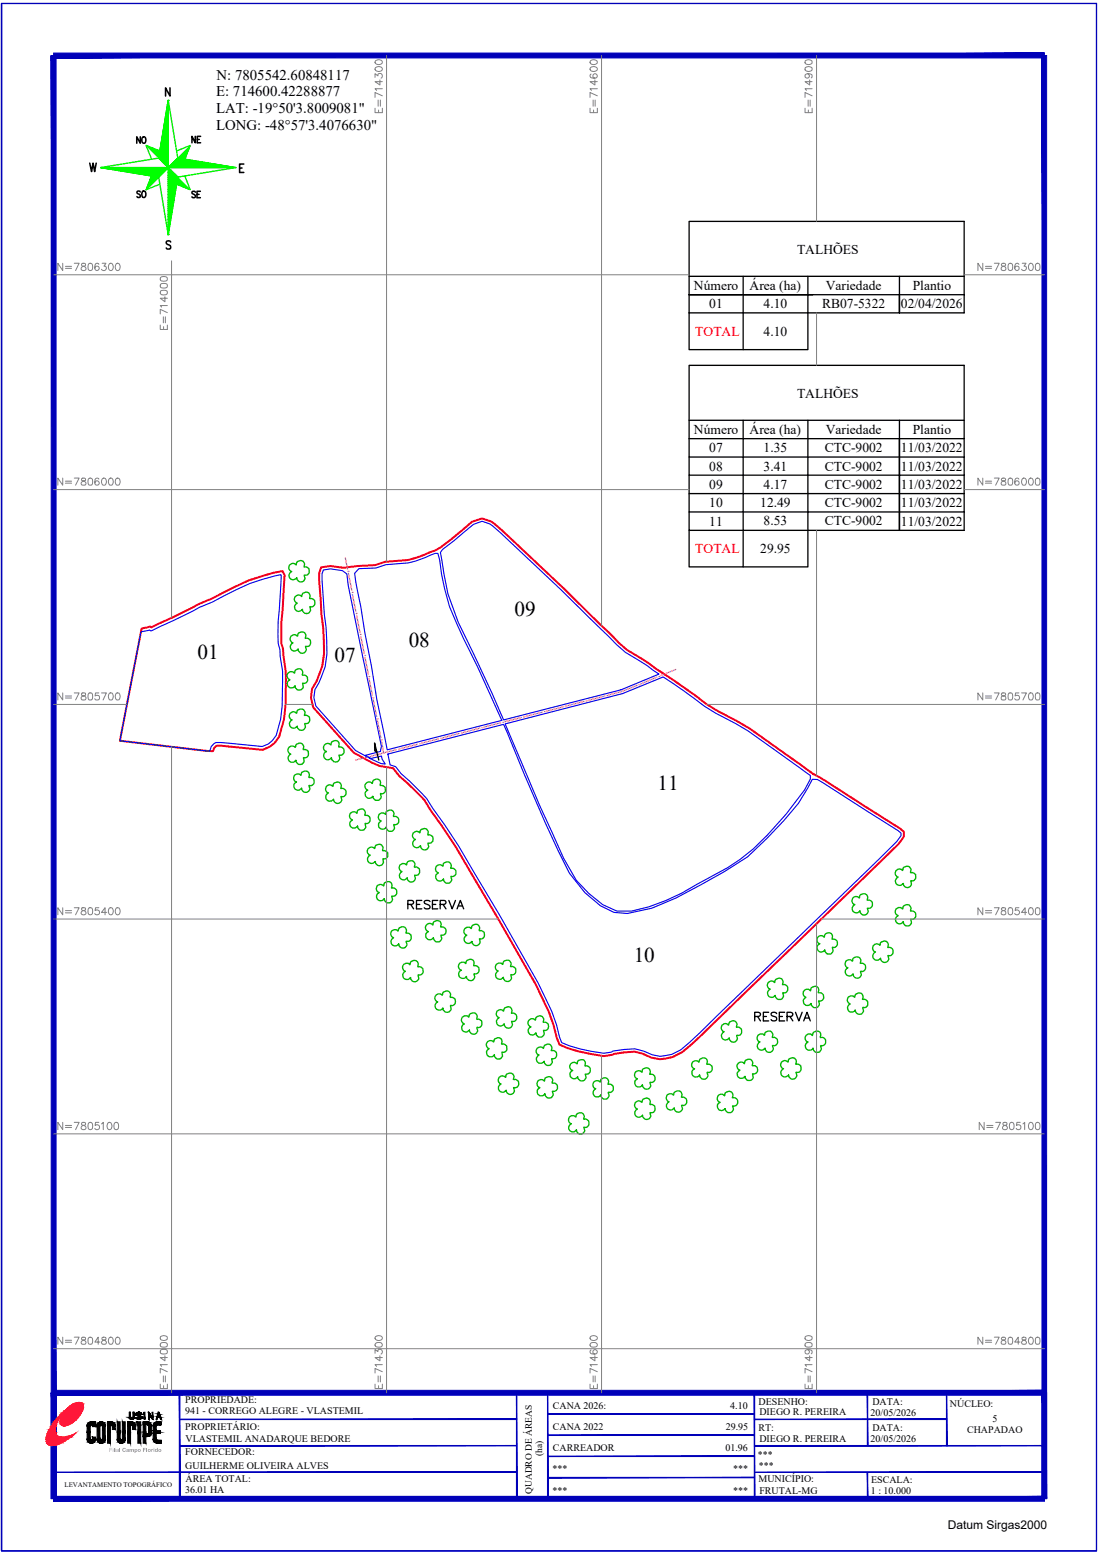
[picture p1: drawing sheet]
<svg xmlns="http://www.w3.org/2000/svg" width="210mm" height="297mm" viewBox="0 0 210 297" stroke-linecap="round" stroke-linejoin="round" font-family="sans-serif">
<defs><g id="words">
<g font-size="4.9">
<text x="76.6" y="175">RESERVA</text>
<text x="142.9" y="196.5">RESERVA</text>
</g>
<g font-size="4.4">
<text x="35.3" y="28.6">NE</text>
<text x="15.9" y="33.9">W</text>
<text x="35.3" y="39.2">SE</text>
</g>
<g font-size="4">
<text x="25" y="28.6">NO</text>
<text x="25" y="38.8">SO</text>
<text x="98.3" y="117.8">09</text>
<text x="37.7" y="125.9">01</text>
<text x="78.1" y="123.7">08</text>
<text x="63.9" y="126.6">07</text>
<text x="125.6" y="150.9">11</text>
<text x="121" y="183.9">10</text>
</g>
<g font-size="4" fill="#808080">
<text x="9.9" y="93.8">N=7806000</text>
<text x="185.6" y="93.8">N=7806000</text>
</g>
<g font-size="2.8">
<text x="41.4" y="15.2">N: 7805542.60848117</text>
<text x="41.3" y="18.4">E: 714600.42288877</text>
<text x="41.3" y="21.6">LAT: -19°50'3.8009081&quot;</text>
<text x="41.3" y="24.8">LONG: -48°57'3.4076630&quot;</text>
</g>
<g font-size="2.6">
<text x="152.2" y="48.6">TALHÕES</text>
<text x="132.5" y="55.4">Número</text>
<text x="135.5" y="58.9">01</text>
<text x="143.2" y="55.4">Área (ha)</text>
<text x="145.8" y="58.9">4.10</text>
<text x="157" y="58.9">RB07-5322</text>
<text x="157.7" y="55.4">Variedade</text>
<text x="172.1" y="59">02/04/2026</text>
<text x="174.3" y="55.4">Plantio</text>
<text x="145.8" y="64.2">4.10</text>
<text x="152.2" y="76.1">TALHÕES</text>
<text x="132.5" y="83">Número</text>
<text x="143.2" y="83">Área (ha)</text>
<text x="157.7" y="83">Variedade</text>
<text x="174.3" y="83">Plantio</text>
<text x="135.5" y="89.9">08</text>
<text x="135.5" y="86.5">07</text>
<text x="145.8" y="89.9">3.41</text>
<text x="145.8" y="86.5">1.35</text>
<text x="157.5" y="89.9">CTC-9002</text>
<text x="157.5" y="86.5">CTC-9002</text>
<text x="172.1" y="90">11/03/2022</text>
<text x="172.1" y="86.5">11/03/2022</text>
<text x="135.5" y="93.5">09</text>
<text x="145.8" y="93.5">4.17</text>
<text x="157.5" y="93.5">CTC-9002</text>
<text x="172.1" y="93.5">11/03/2022</text>
<text x="135.5" y="100.5">11</text>
<text x="135.5" y="97">10</text>
<text x="145.2" y="97">12.49</text>
<text x="145.8" y="100.4">8.53</text>
<text x="157.5" y="100.4">CTC-9002</text>
<text x="157.5" y="97">CTC-9002</text>
<text x="172.1" y="100.5">11/03/2022</text>
<text x="172.1" y="97">11/03/2022</text>
<text x="145.2" y="105.7">29.95</text>
</g>
<g font-size="2.6" fill="#f00">
<text x="132.8" y="64.2">TOTAL</text>
<text x="132.8" y="105.7">TOTAL</text>
</g>
<text font-size="2.3" x="181" y="292.3">Datum Sirgas2000</text>
<g font-size="1.9">
<text x="35.4" y="268.2">PROPRIEDADE:</text>
<text x="105.6" y="269.3">CANA 2026:</text>
<text x="139.5" y="269.3">4.10</text>
<text x="144.9" y="268.5">DESENHO:</text>
<text x="166.6" y="268.5">DATA:</text>
<text x="181.4" y="268.9">NÚCLEO:</text>
<text x="35.3" y="270.4">941 - CORREGO ALEGRE - VLASTEMIL</text>
<text x="35.4" y="273.3">PROPRIETÁRIO:</text>
<text x="35.4" y="275.6">VLASTEMIL ANADARQUE BEDORE</text>
<text x="105.6" y="273.3">CANA 2022</text>
<text x="138.6" y="273.3">29.95</text>
<text x="144.9" y="273.6">RT:</text>
<text x="145" y="270.5">DIEGO R. PEREIRA</text>
<text x="145" y="275.6">DIEGO R. PEREIRA</text>
<text x="166.3" y="275.6">20/05/2026</text>
<text x="166.3" y="270.6">20/05/2026</text>
<text x="166.6" y="273.6">DATA:</text>
<text x="184.7" y="273.9">CHAPADAO</text>
<text x="189.6" y="271.7">5</text>
<text x="35.4" y="278.1">FORNECEDOR:</text>
<text x="35.4" y="280.7">GUILHERME OLIVEIRA ALVES</text>
<text x="105.5" y="281.4">***</text>
<text x="105.6" y="277.4">CARREADOR</text>
<text x="138.6" y="277.4">01.96</text>
<text x="140" y="281.4">***</text>
<text x="144.7" y="278.6">***</text>
<text x="144.9" y="280.7">***</text>
<text x="35.3" y="285.4">36.01 HA</text>
<text x="35.4" y="283.2">ÁREA TOTAL:</text>
<text x="105.5" y="285.5">***</text>
<text x="140" y="285.5">***</text>
<text x="144.9" y="283.3">MUNICÍPIO:</text>
<text x="145" y="285.5">FRUTAL-MG</text>
<text x="166.3" y="285.5">1 : 10.000</text>
<text x="166.4" y="283.4">ESCALA:</text>
</g>
<g font-size="1.8">
<text x="103.5" y="278.3" transform="rotate(-90 103.5 278.3)">(ha)</text>
<text x="101.6" y="285.6" transform="rotate(-90 101.6 285.6)">QUADRO DE ÁREAS</text>
</g>
<text font-size="1.3" x="12.3" y="284.3">LEVANTAMENTO TOPOGRÁFICO</text>
<text font-size="1.2" fill="#989898" x="20.8" y="277.5">FilialCampo Florido</text>
</g></defs>
<!-- layer: 0114000941 -->
<path d="M61.3 108.4l1.8-.2 2.5 .3 2.7-.3 3.4-.2 1.9-.6a17.4 17.4 0 0 0 8.4-1.8l1-.3a48.7 48.7 0 0 0 7.2-5.6l1.9-.6 1.7 .6 2.1 1.7a552.1 552.1 0 0 1 18.7 18l3.6 3.5 1.6 1.3 4.2 2.6 6.9 4.8 3.9 2.9 2.1 1.3 6.2 3.4 4.9 3.5a78.6 78.6 0 0 0 8.3 5.7l15.6 10 .7 .6v.9l-.9 1.4-39.6 38.3a7.6 7.6 0 0 1-7.7 2.6l-1.7-.8-1.5-.4-1.9 .2-4 .7a28.6 28.6 0 0 1-8.5-2.2l-1.9-6.2-2.6-5.3-15.2-26.2-4.9-7.2-1.1-1.9-3.2-3.1-1.7-1.5-1.1-1.5-2.6-.4-1.5-.6-3.4-1.9-7.8-8.7-.4-1.8 .2-1.8a14.6 14.6 0 0 0 2.2-9.2l-.8-11.4v-1.4zM27.1 120.1l1.6-.4 .2 .2 13.6-6.5a33.7 33.7 0 0 1 11.5-4.2l.4 .7-.6 8.8-.1 4.2 .4 1.2v1.3a40.6 40.6 0 0 1 .1 12.2l-.9 3.3-.8 1.1-1 .7-1.3 .6-8.1-.8a1.21 1.21 0 0 0-1.4 1.1l-17.8-2z" fill="none" stroke="#f00" stroke-width=".38"/>
<!-- layer: 0114000941001 -->
<path d="M26.9 120.8l1.7-.4 .2 .2h.2l9.1-4.5 2.5-1.1a38.5 38.5 0 0 1 13-5.2 59.6 59.6 0 0 1-.5 8.9v4.3l.4 1.2v1.3l.5 2.8-.1 6.6-.3 2.6-.9 3.1-.7 .9-.8 .7-1.1 .5-8-.8a1.54 1.54 0 0 0-1.9 1.2l-.2 .5-.5-.1-16.6-1.9z" fill="none" stroke="#00f" stroke-width=".21"/>
<!-- layer: 0114000941008 -->
<path d="M68.5 108.7l3.3-.1 1.9-.7a17 17 0 0 0 8.5-1.8l.9-.3h.5l.4 1.3a40.7 40.7 0 0 0 4.5 14.9l2.8 5.6 4.5 10.1-21.8 5.6-2-9.6-1-6.3-3.1-16.2-.2-1.6z" fill="none" stroke="#00f" stroke-width=".21"/>
<!-- layer: 0114000941010 -->
<path d="M74.1 144.1l22.1-5.6 .6 1.3a379.4 379.4 0 0 0 12 27.1l2.9 3.7 3 2.5 2.6 1.3 2.5 .2 4.7-1 4.6-2 4.6-2.4 4.6-2.6 4.5-2.8 3.7-3.5 3.2-3.5 2.8-3.2 2.7-4.6h.9l1 .6 15 9.6v.6l-.9 1.1-39.5 38.3a7 7 0 0 1-7.1 2.4l-1.7-.7-1.7-.4-4.1 .4-.3 .2-1.5 .2a27.5 27.5 0 0 1-8-2l-1.9-6-2.6-5.4-7.5-13.1-7.7-13.1-6.1-9.1-3.2-3.3-1.7-1.4-1-1.4-1.1-.3z" fill="none" stroke="#00f" stroke-width=".21"/>
<!-- layer: 0114000941007 -->
<path d="M61.8 109l1.3-.3 2.3 .4 .9 .6 .2 2.2 6.4 30.8-.2 .9-2.9 .8 1.1 .6 2-.5 .1 .6 .6 .9h-.8l-4.9-2.5-7.6-8.6-.4-1.6 .3-1.5a15.7 15.7 0 0 0 2.2-6.8l-.1-5.1-.4-2.6-.4-6.4v-1.2z" fill="none" stroke="#00f" stroke-width=".21"/>
<!-- layer: 0114000941011 -->
<path d="M96.5 138.4l22.4-5.8 7.8-3.2 3.9 2.6a44.8 44.8 0 0 0 9.9 6.3l2.3 1.4 12 8.5v.7l-1.1 2.1a59.4 59.4 0 0 1-12.3 13.2l-2.4 1.6-5.9 3.3a36.9 36.9 0 0 1-12.5 5h-2.8l-2.7-1.2-2.7-2.1-2.3-2.5-2.4-4.2a538.5 538.5 0 0 1-11.2-25.7z" fill="none" stroke="#00f" stroke-width=".21"/>
<!-- layer: 0114000941009 -->
<path d="M84.5 105l5.9-4.8 1.7-.6 1.5 .5 1.9 1.7a715.3 715.3 0 0 1 20.7 19.9l3.3 3 4.1 2.5 2.3 1.6-7.3 3.1-22.4 5.7-2.2-5-6.5-13.7-1.9-5.4-1.5-7.9z" fill="none" stroke="#00f" stroke-width=".21"/>
<!-- layer: REDE_DE_LUZ -->
<g fill="none" stroke="#f0f" stroke-width=".25">
<path d="M66 106.7l.4 2.1M66.5 109.2h.1M66.5 109.6l.7 3.2M67.3 113.2h.1M67.3 113.6l.6 3.2M68 117.2h.1M68.1 117.6l.6 3.3M68.8 121.3h.1M68.9 121.7l.7 3.2M69.6 125.3h.1M69.7 125.7l.7 3.2M70.4 129.3h.1"/>
<path d="M70.5 129.7l.6 3.3M71.2 133.4h.1M71.3 133.8l.6 3.2M72 137.4h.1M72.1 137.8l.6 3.2M91.7 139.2l-3.2 .8M92 139.1h.1M95.6 138.2l-3.1 .8M96 138.1h.1M99.6 137.1l-3.2 .9M100 137.1h.1M103.6 136.1l-3.2 .8"/>
<path d="M104 136h.1M107.6 135.1l-3.2 .8M107.9 135h.1M111.5 134.1l-3.2 .8M111.9 134h.1M115.5 133l-3.2 .9M115.9 133h.1M121.7 131l-3 1.2-2.4 .6M122 130.9h.1M125.4 129.4l-3 1.3M125.8 129.3h.1M129.1 128l-2.9 1.1"/>
<path d="M70.2 144.7l-2.3 .6M70.6 144.6h.1M72.8 141.4h.1M72.9 141.8l.4 2.1-2.3 .6M75.7 143.3l-2.4 .6M76.2 143.2h.1M79.7 142.3l-3.2 .8M80.1 142.1h.1M83.7 141.3l-3.2 .8M84.1 141.1h.1M87.7 140.2l-3.2 .8M88.1 140.1h.1"/>
</g>
<!-- layer: 0114000941007 -->
<path d="M72 143.7l-.4-.2-.1-1.5 .8 3.3" fill="none" stroke="#000" stroke-width=".25"/>
<!-- layer: RESERVA -->
<g fill="none" stroke="#00b800" stroke-width=".25">
<path d="M56.4 114a.78 .78 0 0 1 1.2 0 .82 .82 0 0 1 1-.8 .82 .82 0 0 1 .5 1.2 .8 .8 0 0 1 1.1 .7 .8 .8 0 0 1-.8 .9h-.2l.1 .6a.78 .78 0 0 1-.8 .7 .78 .78 0 0 1-.8-.8 .82 .82 0 0 1-1.3 0 .82 .82 0 0 1 .4-1.2l-.3-.2a.77 .77 0 0 1-.1-1.1zM56.7 110.4a.78 .78 0 0 0 .7 .8 .78 .78 0 0 0 .9-.7l-.2-.6a.8 .8 0 0 0 1-.8 .8 .8 0 0 0-1-.7 .81 .81 0 0 0-.5-1.2 .81 .81 0 0 0-1 .8 .8 .8 0 0 0-1.3 0 .8 .8 0 0 0 .4 1.2 .82 .82 0 0 0-.3 1.3 .82 .82 0 0 0 1.3 0M55.5 121.7a.79 .79 0 0 1 1.3-.1 .8 .8 0 0 1 1-.8 .8 .8 0 0 1 .5 1.2 .81 .81 0 0 1 1 .7 .81 .81 0 0 1-1 .9l.2 .5a.78 .78 0 0 1-.8 .8 .78 .78 0 0 1-.8-.8 .81 .81 0 0 1-1.3 0 .81 .81 0 0 1 .4-1.2l-.4-.2a.79 .79 0 0 1-.1-1zM56.3 131.1a.79 .79 0 0 0 .4 .7 .79 .79 0 0 0 .9 0l.3-.4-.1-.8a.81 .81 0 0 0 1-.8 .81 .81 0 0 0-1.1-.7 .81 .81 0 0 0-.4-1.3 .81 .81 0 0 0-1 .9 .79 .79 0 0 0-1.3 0 .79 .79 0 0 0 .4 1.2 .82 .82 0 0 0-.4 1.3 .82 .82 0 0 0 1.3-.1M56.8 138.8a.78 .78 0 0 0 .7 .8 .78 .78 0 0 0 .8-.7l-.1-.6a.8 .8 0 0 0 .9-.8 .8 .8 0 0 0-1-.8 .8 .8 0 0 0-.5-1.2 .8 .8 0 0 0-1 .8 .8 .8 0 0 0-1.2 .1 .8 .8 0 0 0 .4 1.2 .82 .82 0 0 0-.3 1.3 .82 .82 0 0 0 1.3-.1M56.5 145.3a.79 .79 0 0 0 .7 .8 .79 .79 0 0 0 .9-.7l-.1-.5a.81 .81 0 0 0 .9-.9 .81 .81 0 0 0-1-.7 .82 .82 0 0 0-.5-1.2 .82 .82 0 0 0-1 .8 .79 .79 0 0 0-1.3 0 .79 .79 0 0 0 .4 1.2 .82 .82 0 0 0-.3 1.3 .82 .82 0 0 0 1.3 0M57.6 150.7a.78 .78 0 0 0 .8 .8 .78 .78 0 0 0 .8-.8l-.2-.6a.81 .81 0 0 0 1-.8 .81 .81 0 0 0-1-.7 .8 .8 0 0 0-.5-1.2 .8 .8 0 0 0-1 .8 .8 .8 0 0 0-1.3 .1 .8 .8 0 0 0 .4 1.2 .8 .8 0 0 0-.3 1.2 .8 .8 0 0 0 1.3 0M61.9 142.4a.79 .79 0 0 1 1.3 0 .81 .81 0 0 1 1-.8 .81 .81 0 0 1 .5 1.2 .81 .81 0 0 1 1 .7 .81 .81 0 0 1-1 .8l.2 .6a.81 .81 0 0 1-.8 .8 .81 .81 0 0 1-.8-.8 .8 .8 0 0 1-1.3 0 .8 .8 0 0 1 .4-1.2l-.4-.2a.79 .79 0 0 1-.1-1.1zM63.7 152.8a.78 .78 0 0 0 .8 .8 .78 .78 0 0 0 .8-.7l-.2-.6a.81 .81 0 0 0 1-.9 .81 .81 0 0 0-1-.7 .8 .8 0 0 0-.5-1.2 .8 .8 0 0 0-1 .8 .8 .8 0 0 0-1.3 .1 .8 .8 0 0 0 .4 1.2 .8 .8 0 0 0-.3 1.2 .8 .8 0 0 0 1.3 0M68.3 157.9a.79 .79 0 0 0 .4 .7 .79 .79 0 0 0 .8 0l.3-.4-.1-.8a.81 .81 0 0 0 1-.8 .81 .81 0 0 0-1-.7 .82 .82 0 0 0-.5-1.3 .82 .82 0 0 0-1 .9 .77 .77 0 0 0-1.3 0 .77 .77 0 0 0 .4 1.2 .82 .82 0 0 0-.3 1.3 .82 .82 0 0 0 1.3-.1M69.9 149.8a.78 .78 0 0 1 1.2 0 .81 .81 0 0 1 1-.9 .81 .81 0 0 1 .5 1.2 .8 .8 0 0 1 1 .7 .8 .8 0 0 1-.8 .9h-.2l.2 .6a.81 .81 0 0 1-.8 .7 .81 .81 0 0 1-.8-.8 .82 .82 0 0 1-1.3 .1 .82 .82 0 0 1 .3-1.3l-.4-.3a.72 .72 0 0 1 .1-.9zM73.7 158.1a.81 .81 0 0 0 .8 .8 .81 .81 0 0 0 .9-.7l-.2-.6a.81 .81 0 0 0 1-.8 .81 .81 0 0 0-1.1-.7 .81 .81 0 0 0-.4-1.3 .81 .81 0 0 0-1 .9 .79 .79 0 0 0-1.3 0 .79 .79 0 0 0 .4 1.2 .81 .81 0 0 0-.4 1.3 .81 .81 0 0 0 1.3-.1"/>
<path d="M78.9 159.2a.79 .79 0 0 1 1.3 0 .81 .81 0 0 1 1-.8 .81 .81 0 0 1 .5 1.2 .8 .8 0 0 1 1 .7 .8 .8 0 0 1-1 .8l.2 .6a.78 .78 0 0 1-.8 .8 .78 .78 0 0 1-.8-.8 .83 .83 0 0 1-1.3 0 .83 .83 0 0 1 .3-1.3l-.3-.1a.72 .72 0 0 1-.1-1.1zM70.3 162.2a.79 .79 0 0 1 1.2 0 .81 .81 0 0 1 1.1-.8 .81 .81 0 0 1 .5 1.2 .8 .8 0 0 1 1 .7 .8 .8 0 0 1-1 .9l.1 .5a.78 .78 0 0 1-.8 .8 .78 .78 0 0 1-.7-.8 .83 .83 0 0 1-1.4 0 .83 .83 0 0 1 .4-1.3l-.3-.1a.72 .72 0 0 1-.1-1.1zM73.4 171.8a.79 .79 0 0 0 1.1 .7l.5-.5-.2-.7a.81 .81 0 0 0 1-.8 .81 .81 0 0 0-1-.8 .81 .81 0 0 0-.5-1.2 .81 .81 0 0 0-1 .9 .79 .79 0 0 0-1.3 0 .79 .79 0 0 0 .4 1.2 .8 .8 0 0 0-.3 1.2 .8 .8 0 0 0 1.3 0M77.8 167.8a.78 .78 0 0 0 .7 .8 .78 .78 0 0 0 .8-.7l-.1-.6a.8 .8 0 0 0 .9-.8 .8 .8 0 0 0-1-.8 .8 .8 0 0 0-.5-1.2 .8 .8 0 0 0-1 .8 .8 .8 0 0 0-1.2 .1 .8 .8 0 0 0 .4 1.2 .82 .82 0 0 0-.3 1.3 .82 .82 0 0 0 1.3-.1M81.4 176.8a.82 .82 0 0 1 1.3 0 .81 .81 0 0 1 1-.8 .81 .81 0 0 1 .5 1.2 .81 .81 0 0 1 1 .7 .81 .81 0 0 1-1 .9l.2 .6a.81 .81 0 0 1-.9 .6 .81 .81 0 0 1-.7-.7 .81 .81 0 0 1-1.4 0 .81 .81 0 0 1 .4-1.3l-.3-.1a.85 .85 0 0 1-.1-1.1zM84.7 168a.79 .79 0 0 0 .7 .8 .79 .79 0 0 0 .9-.7l-.2-.6a.81 .81 0 0 0 1-.8 .81 .81 0 0 0-1-.7 .81 .81 0 0 0-.5-1.2 .81 .81 0 0 0-1 .8 .79 .79 0 0 0-1.3 0 .79 .79 0 0 0 .4 1.2 .8 .8 0 0 0-.3 1.3 .8 .8 0 0 0 1.3-.1M88.8 177.5a.86 .86 0 0 1 1.2 0 .81 .81 0 0 1 1-.8 .81 .81 0 0 1 .5 1.2 .8 .8 0 0 1 1 .7 .8 .8 0 0 1-.9 .8l.1 .6a.78 .78 0 0 1-.8 .7 .78 .78 0 0 1-.8-.7 .82 .82 0 0 1-1.3 0 .82 .82 0 0 1 .4-1.2l-.3-.2a.79 .79 0 0 1-.1-1.1zM156.2 179.2a.79 .79 0 0 1 1.2-.1 .81 .81 0 0 1 1-.8 .81 .81 0 0 1 .5 1.2 .81 .81 0 0 1 1.1 .8 .81 .81 0 0 1-1 .8l.1 .6a.81 .81 0 0 1-.8 .7 .81 .81 0 0 1-.8-.8 .8 .8 0 0 1-1.3 .1 .8 .8 0 0 1 .4-1.3l-.3-.2a.82 .82 0 0 1-.1-1zM164.3 174.1a.78 .78 0 0 0 .7 .8 .78 .78 0 0 0 .8-.7l-.1-.6a.81 .81 0 0 0 .9-.8 .81 .81 0 0 0-1-.8 .8 .8 0 0 0-.5-1.2 .8 .8 0 0 0-1 .8 .8 .8 0 0 0-1.2 .1 .8 .8 0 0 0 .4 1.2 .8 .8 0 0 0-.4 1.3 .8 .8 0 0 0 1.3-.1M172.5 168.9a.78 .78 0 0 0 .8 .8 .78 .78 0 0 0 .8-.8l-.2-.6a.81 .81 0 0 0 1-.8 .81 .81 0 0 0-1-.7 .81 .81 0 0 0-.5-1.2 .81 .81 0 0 0-1 .8 .79 .79 0 0 0-1.3 .1 .79 .79 0 0 0 .4 1.2 .82 .82 0 0 0-.3 1.2 .82 .82 0 0 0 1.3 0M172.5 176.2a.79 .79 0 0 0 .7 .8 .79 .79 0 0 0 .9-.7l-.2-.6a.81 .81 0 0 0 1-.8 .81 .81 0 0 0-1-.8 .82 .82 0 0 0-.5-1.2 .82 .82 0 0 0-1 .9 .77 .77 0 0 0-1.2 0 .77 .77 0 0 0 .3 1.2 .82 .82 0 0 0-.3 1.3 .82 .82 0 0 0 1.3-.1M76.2 180.4a.78 .78 0 0 0 .7 .8 .78 .78 0 0 0 .8-.7l-.1-.6a.8 .8 0 0 0 1-.6 .8 .8 0 0 0-.9-.9h-.1a.94 .94 0 0 0-.5-1.2 .95 .95 0 0 0-1.1 .8 .78 .78 0 0 0-1.3 .1 .78 .78 0 0 0 .5 1.1 .82 .82 0 0 0-.4 1.3 .82 .82 0 0 0 1.4 0"/>
<path d="M78.4 186.8a.78 .78 0 0 0 .7 .8 .78 .78 0 0 0 .9-.7l-.2-.5a.82 .82 0 0 0 1-.9 .82 .82 0 0 0-1-.7 .8 .8 0 0 0-.5-1.2 .8 .8 0 0 0-1 .8 .8 .8 0 0 0-1.3 0 .8 .8 0 0 0 .4 1.3 .82 .82 0 0 0-.3 1.2 .82 .82 0 0 0 1.3 0M84.6 192.7a.78 .78 0 0 0 .7 .8 .78 .78 0 0 0 .8-.7l-.1-.6a.82 .82 0 0 0 1-.8 .82 .82 0 0 0-1-.8 .81 .81 0 0 0-.5-1.2 .81 .81 0 0 0-1 .8 .79 .79 0 0 0-1.3 .1 .79 .79 0 0 0 .4 1.2 .82 .82 0 0 0-.3 1.3 .82 .82 0 0 0 1.3-.1M89.1 186.6a.81 .81 0 0 0 .7 .8 .81 .81 0 0 0 .9-.7l-.2-.5a.82 .82 0 0 0 1-.9 .82 .82 0 0 0-1-.7 .8 .8 0 0 0-.5-1.2 .8 .8 0 0 0-1 .8 .8 .8 0 0 0-1.3 0 .8 .8 0 0 0 .4 1.2 .81 .81 0 0 0-.4 1.3 .81 .81 0 0 0 1.4 0M89.7 196.9a.78 .78 0 0 0 .7 .8 .78 .78 0 0 0 .8-.7l-.1-.6a.8 .8 0 0 0 .9-.8 .8 .8 0 0 0-.9-.8 .83 .83 0 0 0-.6-1.2 .83 .83 0 0 0-1 .8 .78 .78 0 0 0-1.3 .1 .78 .78 0 0 0 .5 1.2 .82 .82 0 0 0-.4 1.3 .82 .82 0 0 0 1.4-.1M93.1 199.2a.87 .87 0 0 1 1.2 0v-.1a.81 .81 0 0 1 1.1-.7 .81 .81 0 0 1 .4 1.2 .79 .79 0 0 1 1.1 .6 .79 .79 0 0 1-.9 .9l-.2 .1 .2 .5a.78 .78 0 0 1-.8 .7 .78 .78 0 0 1-.8-.7 .82 .82 0 0 1-1.3 0 .82 .82 0 0 1 .3-1.3l-.2-.1a.85 .85 0 0 1-.1-1.1zM96.1 186.8a.78 .78 0 0 0 .8 .8 .78 .78 0 0 0 .8-.7l-.1-.6a.8 .8 0 0 0 .9-.8 .8 .8 0 0 0-1-.8 .8 .8 0 0 0-.5-1.2 .8 .8 0 0 0-1 .8 .8 .8 0 0 0-1.3 .1 .8 .8 0 0 0 .5 1.2 .82 .82 0 0 0-.4 1.3 .82 .82 0 0 0 1.3-.1M96.3 195.7a.79 .79 0 0 1-1.3 .1 .79 .79 0 0 1 .3-1.3 .8 .8 0 0 1-.4-1.2 .8 .8 0 0 1 1.3 0 .81 .81 0 0 1 1-.9 .81 .81 0 0 1 .5 1.3 .81 .81 0 0 1 1 .7 .81 .81 0 0 1-1 .8l.2 .6a.78 .78 0 0 1-.8 .7 .78 .78 0 0 1-.8-.8M101 195.1a.79 .79 0 0 1 1.2-.1 .82 .82 0 0 1 1.1-.8 .82 .82 0 0 1 .5 1.2 .8 .8 0 0 1 1 .7 .8 .8 0 0 1-.8 .9h-.2l.1 .6a.79 .79 0 0 1-.8 .6 .79 .79 0 0 1-.7-.7 .82 .82 0 0 1-1.4 0 .82 .82 0 0 1 .4-1.3l-.3-.1a.75 .75 0 0 1-.1-1zM139.3 198.4a.78 .78 0 0 0 .7 .8 .78 .78 0 0 0 .8-.7l-.1-.6a.8 .8 0 0 0 .9-.8 .8 .8 0 0 0-1-.8 .8 .8 0 0 0-.5-1.2 .8 .8 0 0 0-1 .8 .8 .8 0 0 0-1.2 .1 .8 .8 0 0 0 .4 1.2 .82 .82 0 0 0-.3 1.3 .82 .82 0 0 0 1.3-.1M148 190.3a.79 .79 0 0 1-1.2 0 .79 .79 0 0 1 .3-1.2 .8 .8 0 0 1-.4-1.2 .8 .8 0 0 1 1.3-.1 .81 .81 0 0 1 1-.8 .81 .81 0 0 1 .4 1.2 .8 .8 0 0 1 1.1 .7 .8 .8 0 0 1-.9 .9h-.1l.1 .6a.79 .79 0 0 1-.8 .6 .79 .79 0 0 1-.7-.7M154.9 191.8a.81 .81 0 0 0 .7 .8 .81 .81 0 0 0 .9-.7l-.2-.6a.81 .81 0 0 0 1-.8 .81 .81 0 0 0-1-.7 .81 .81 0 0 0-.5-1.3 .81 .81 0 0 0-1 .9 .79 .79 0 0 0-1.2 0 .79 .79 0 0 0 .3 1.2 .82 .82 0 0 0-.3 1.3 .82 .82 0 0 0 1.3-.1M162.9 186.2a.78 .78 0 0 0 .8 .8 .78 .78 0 0 0 .8-.7l-.2-.6a.82 .82 0 0 0 1-.8 .82 .82 0 0 0-1-.8 .8 .8 0 0 0-.5-1.2 .8 .8 0 0 0-1 .8 .8 .8 0 0 0-1.3 .1 .8 .8 0 0 0 .5 1.2 .8 .8 0 0 0-.4 1.2 .8 .8 0 0 0 1.3 0"/>
<path d="M163.4 193.1a.78 .78 0 0 0 .7 .8 .78 .78 0 0 0 .8-.7l-.1-.6a.82 .82 0 0 0 .9-.8 .82 .82 0 0 0-1-.8 .8 .8 0 0 0-.5-1.2 .8 .8 0 0 0-1 .8 .8 .8 0 0 0-1.2 .1 .8 .8 0 0 0 .4 1.2 .8 .8 0 0 0-.4 1.2 .8 .8 0 0 0 1.3 0M168.2 183.2a.78 .78 0 0 0 .7 .8 .78 .78 0 0 0 .9-.8l-.2-.5a.81 .81 0 0 0 1-.9 .81 .81 0 0 0-1.1-.7 .8 .8 0 0 0-.4-1.2 .8 .8 0 0 0-1 .8 .8 .8 0 0 0-1.3 .1 .8 .8 0 0 0 .4 1.2 .8 .8 0 0 0-.3 1.2 .8 .8 0 0 0 1.2 0M96.7 208.4a.78 .78 0 0 0 .7 .8 .78 .78 0 0 0 .9-.7l-.2-.6a.81 .81 0 0 0 1-.8 .81 .81 0 0 0-1.1-.8 .8 .8 0 0 0-.4-1.2 .8 .8 0 0 0-1 .8 .8 .8 0 0 0-1.3 .1 .8 .8 0 0 0 .4 1.2 .8 .8 0 0 0-.3 1.2 .8 .8 0 0 0 1.2 0M102.7 206.6a.82 .82 0 0 1 1.3 .1 .81 .81 0 0 1 1-.9 .81 .81 0 0 1 .5 1.2 .81 .81 0 0 1 1 .8 .81 .81 0 0 1-1 .8l.2 .6a.8 .8 0 0 1-.7 .7 .8 .8 0 0 1-.9-.5v-.3a.81 .81 0 0 1-1.4 0 .81 .81 0 0 1 .4-1.2l-.3-.2a.89 .89 0 0 1-.1-1.1zM103.9 202.8a.79 .79 0 0 0 .8 .8 .79 .79 0 0 0 .8-.6l-.1-.6a.79 .79 0 0 0 .9-.7 .79 .79 0 0 0-.8-.9h-.2a.81 .81 0 0 0-.5-1.2 .81 .81 0 0 0-1 .8 .8 .8 0 0 0-1.3 .1 .8 .8 0 0 0 .5 1.2 .82 .82 0 0 0-.4 1.2 .82 .82 0 0 0 1.3 0M110.1 216a.78 .78 0 0 0 .8 .8 .78 .78 0 0 0 .8-.7l-.2-.6a.81 .81 0 0 0 1-.8 .81 .81 0 0 0-1-.8 .8 .8 0 0 0-.5-1.2 .8 .8 0 0 0-1 .8 .8 .8 0 0 0-1.3 .1 .8 .8 0 0 0 .4 1.2 .8 .8 0 0 0-.3 1.2 .8 .8 0 0 0 1.3 0M110.3 205.8a.81 .81 0 0 0 .8 .8 .81 .81 0 0 0 .8-.7l-.1-.6a.81 .81 0 0 0 .9-.8 .81 .81 0 0 0-1-.8 .8 .8 0 0 0-.5-1.1 .8 .8 0 0 0-1 .8 .8 .8 0 0 0-1.2 0 .8 .8 0 0 0 .4 1.2 .81 .81 0 0 0-.4 1.3 .81 .81 0 0 0 1.3 0M114.8 209.3a.78 .78 0 0 0 .7 .8 .78 .78 0 0 0 .8-.7l-.1-.6a.81 .81 0 0 0 .9-.8 .81 .81 0 0 0-1-.8 .81 .81 0 0 0-.4-1.2 .81 .81 0 0 0-1.1 .8 .8 .8 0 0 0-1.2 .1 .8 .8 0 0 0 .4 1.2 .8 .8 0 0 0-.4 1.2 .8 .8 0 0 0 1.3 0M121.3 210.8a.79 .79 0 0 1 1.3-.1 .81 .81 0 0 1 1-.8 .81 .81 0 0 1 .5 1.2 .8 .8 0 0 1 1 .8 .8 .8 0 0 1-.9 .8l.1 .6a.78 .78 0 0 1-.8 .7 .78 .78 0 0 1-.8-.8 .81 .81 0 0 1-1.3 .1 .81 .81 0 0 1 .4-1.3l-.4-.2a.79 .79 0 0 1-.1-1zM122.7 207.4l.1 .3a.8 .8 0 0 0 .8 .5 .8 .8 0 0 0 .7-.7l-.2-.6a.81 .81 0 0 0 1-.8 .81 .81 0 0 0-1-.8 .81 .81 0 0 0-.5-1.2 .81 .81 0 0 0-1 .9 .79 .79 0 0 0-1.3 0 .79 .79 0 0 0 .5 1.2 .8 .8 0 0 0-.4 1.2 .8 .8 0 0 0 1.3 0M128.8 211.8a.78 .78 0 0 0 .7 .8 .78 .78 0 0 0 .8-.7l-.1-.6a.81 .81 0 0 0 1-.8 .81 .81 0 0 0-1.1-.8 .8 .8 0 0 0-.5-1.2 .8 .8 0 0 0-.9 .8 .8 .8 0 0 0-1.3 .1 .8 .8 0 0 0 .4 1.2 .8 .8 0 0 0-.4 1.2 .8 .8 0 0 0 1.3 0M133.6 205.5a.81 .81 0 0 0 .8 .8 .81 .81 0 0 0 .8-.7l-.2-.6a.81 .81 0 0 0 1-.8 .81 .81 0 0 0-1-.8 .81 .81 0 0 0-.5-1.2 .81 .81 0 0 0-1 .8 .8 .8 0 0 0-1.3 .1 .8 .8 0 0 0 .5 1.2 .81 .81 0 0 0-.4 1.2 .81 .81 0 0 0 1.3 0"/>
<path d="M138.5 211.9a.79 .79 0 0 1-1.3 .1 .79 .79 0 0 1 .3-1.3 .8 .8 0 0 1-.4-1.2 .8 .8 0 0 1 1.3 0 .81 .81 0 0 1 1-.9 .81 .81 0 0 1 .5 1.2 .8 .8 0 0 1 1 .7 .8 .8 0 0 1-.8 .9h-.2l.2 .6a.79 .79 0 0 1-.8 .7 .79 .79 0 0 1-.8-.8M141 203.3a.82 .82 0 0 1 1.2 0 .81 .81 0 0 1 1-.8 .81 .81 0 0 1 .5 1.2 .8 .8 0 0 1 1 .7 .8 .8 0 0 1-.8 .9h-.2l.1 .6a.79 .79 0 0 1-.8 .6 .79 .79 0 0 1-.7-.7 .82 .82 0 0 1-1.3 0 .82 .82 0 0 1 .3-1.3l-.2-.1a.85 .85 0 0 1-.1-1.1zM146.1 200.3a.78 .78 0 0 0 .8 .9 .78 .78 0 0 0 .8-.8l-.2-.6a.81 .81 0 0 0 1-.8 .81 .81 0 0 0-1-.7 .8 .8 0 0 0-.5-1.2 .8 .8 0 0 0-1 .8 .8 .8 0 0 0-1.3 .1 .8 .8 0 0 0 .5 1.2 .8 .8 0 0 0-.4 1.2 .8 .8 0 0 0 1.3 0M150.6 205.5a.78 .78 0 0 0 .8 .8 .78 .78 0 0 0 .8-.7l-.2-.6a.81 .81 0 0 0 1-.8 .81 .81 0 0 0-1-.8 .8 .8 0 0 0-.5-1.2 .8 .8 0 0 0-1 .8 .8 .8 0 0 0-1.3 .1 .8 .8 0 0 0 .4 1.2 .82 .82 0 0 0-.3 1.3 .82 .82 0 0 0 1.3-.1M155.3 200.3a.81 .81 0 0 0 .7 .9 .81 .81 0 0 0 .9-.7l-.2-.6a.81 .81 0 0 0 1-.8 .81 .81 0 0 0-1-.8 .81 .81 0 0 0-.5-1.2 .81 .81 0 0 0-1 .8 .79 .79 0 0 0-1.3 .1 .79 .79 0 0 0 .4 1.2 .81 .81 0 0 0-.3 1.2 .81 .81 0 0 0 1.3 0"/>
</g>
<!-- layer: TG -->
<path d="M.3 .7v295.7h209.1M.3 .7h209.1v295.7h-209.1z" fill="none" stroke="#0000b8" stroke-width=".25"/>
<g fill="#0000b8" stroke="#0000b8" stroke-width=".19">
<path d="M10.2 11.1h189.3v-1zM10.2 10.1h189.3l-189.3 1z"/>
<path d="M9.8 10.6l.9 275.9v-275.9zM9.8 10.6l.9 275.9h-.9z"/>
<path d="M10.2 286v.9l189.3-.9zM10.2 286.9l189.3-.9v.9z"/>
<path d="M199 10.6v275.9h.9zM199 10.6h.9v275.9z"/>
</g>
<!-- layer: SETA_NORTE -->
<g fill="none" stroke="#0f0" stroke-width=".25">
<path d="M32.1 19.2h.1M32.1 19.2v25.7M32.1 19.3h.1M32.1 19.4l-.1 .1M32.1 19.5l-.1 .1M32.1 19.6l-.1 .2M32.1 19.8l-.1 .1M32.1 19.9l-.1 .1M32.1 20l-.1 .1M19.2 32l11.1-1.8 1.8-11 1.9 11 11 1.8-11 1.9-1.9 11-1.8-11zM19.2 32h25.8M21 32l-.3 .3"/>
<path d="M21.1 32l-.3 .3M21.2 32l-.3 .3M21.3 32l-.3 .3M21.4 32l-.3 .3M21.5 32l-.3 .4M21.7 32l-.4 .4M21.8 32l-.4 .4M21.9 32l-.4 .4M22 32l-.4 .4M22.1 32l-.4 .5M22.2 32l-.4 .5M22.4 32l-.5 .5"/>
<path d="M22.5 32l-.5 .5M22.6 32l-.5 .5M22.7 32l-.5 .5M22.8 32l-.5 .5M22.9 32l-.5 .5M23 32l-.5 .6M23.2 32l-.6 .6M23.2 32l-.5 .6M23.4 32l-.6 .6M23.5 32l-.6 .6M23.6 32l-.6 .7M23.7 32l-.6 .7"/>
<path d="M23.8 32l-.6 .7M24 32l-.7 .7M24 32l-.6 .7M24.2 32l-.7 .8M24.3 32l-.7 .8M24.4 32l-.7 .8M24.5 32l-.8 .8M24.6 32l-.7 .8M24.7 32l-.7 .8M24.8 32l-.8 .8M25 32l-.8 .8M25.1 32l-.8 .9"/>
<path d="M25.2 32l-.9 .9M25.3 32l-.8 .9M25.4 32l-.8 .9M25.5 32l-.9 .9M25.7 32l-.9 1M25.8 32l-1 1M25.9 32l-1 1M26 32l-1 1M26.1 32l-1 1M26.2 32l-1 1M26.3 32l-1 1M26.5 32l-1.1 1"/>
<path d="M26.5 32l-1 1.1M26.7 32l-1.1 1.1M26.8 32l-1.1 1.1M26.9 32l-1.1 1.1M27 32l-1.1 1.1M27.1 32l-1.1 1.1M27.3 32l-1.2 1.2M27.3 32l-1.1 1.2M27.5 32l-1.2 1.2M27.6 32l-1.2 1.2M27.7 32l-1.2 1.2M27.8 32l-1.2 1.3"/>
<path d="M27.9 32l-1.2 1.3M28 32l-1.2 1.3M28.1 27.9l2.2 2.2 1.8-1.8M28.2 32l-1.3 1.3M28.2 28l2.1 2M28.3 32l-1.3 1.3M28.4 32l-1.3 1.3M28.4 28l2 2 1.7-1.8M28.5 32l-1.3 1.3M28.6 32l-1.3 1.3M28.7 32l-1.3 1.4M28.8 32l-1.3 1.4"/>
<path d="M28.8 28.2l1.6 1.5M29 32l-1.4 1.4M29 28.3l1.4 1.4M29.1 32l-1.4 1.4M29.1 33.6l-.2 .3M29.2 32l-1.4 1.4M29.2 33.7l-.4 .4M29.3 32l-1.4 1.5M29.4 28.4l1 1M29.4 32l-1.4 1.5M29.5 33.7l-.9 .9M29.5 32l-1.4 1.5"/>
<path d="M29.5 28.5l.9 .9M29.6 32l-1.4 1.5M29.8 32l-1.5 1.5M29.9 32l-1.5 1.6M30 32l-1.6 1.6M30.1 32l-1.5 1.6M30.1 33.8l-2.1 2.1M30.1 28.7l.4 .4M30.2 32l-1.5 1.6M30.3 28.8l.2 .2M30.3 32l-1.6 1.6M30.4 32l-1.5 1.6"/>
<path d="M30.5 28.9l-2.6-1.1 1.1 2.6M30.5 35.2l-2.6 1.1M30.6 32l-1.6 1.6-1.1 2.7 4.2-4.3M30.6 32l-1.6 1.6M30.8 32l-1.7 1.7M30.9 32l-2.2 2.2M31 32l-2.4 2.4M31.1 32l-1.7 1.7M31.2 32l-2.7 2.8M31.3 32l-2.9 3M31.5 32l-3.2 3.2M31.6 32l-3.3 3.3"/>
<path d="M31.7 32l-3.5 3.5M31.8 32l-3.7 3.7M31.9 32l-1.8 1.8M32 32l-4 4.1M32.1 32.1l1.9-1.9-1.9 1.8 1.9 1.9M32.1 28.4l-1.8 1.8 1.8 1.8-1.8 1.9M32.1 23.7l-.9 .8M32.1 35.8l1.8-1.8 2.1 2.1M32.1 35.2l1.7-1.5-1.7 1.7M32.1 32.3l.2-.1-.2 .2M32.1 20.1l-.2 .2M32.1 20.2l-.2 .2"/>
<path d="M32.1 20.3l-.2 .3M32.1 20.4l-.2 .3M32.1 20.6l-.3 .2M32.1 20.7l-.3 .3M32.1 20.8l-.3 .3M32.1 20.9l-.3 .3M32.1 21l-.4 .4M32.1 21.1l-.4 .4M32.1 21.2l-.4 .5M32.1 21.4l-.4 .4M32.1 21.4l-.4 .5M32.1 21.6l-.5 .4"/>
<path d="M32.1 21.7l-.5 .5M32.1 21.8l-.5 .5M32.1 21.9l-.5 .6M32.1 22l-.6 .6M32.1 22.2l-.6 .6M32.1 22.3l-.6 .6M32.1 22.4l-.6 .6M32.1 22.5l-.6 .6M32.1 22.6l-.6 .7M32.1 22.7l-.7 .7M32.1 22.8l-.7 .8M32.1 22.9l-.7 .8"/>
<path d="M32.1 23.1l-.8 .7M32.1 23.2l-.8 .8M32.1 23.3l-.8 .8M32.1 23.4l-.8 .8M32.1 23.5l-.9 .9M32.1 23.7l-.9 1M32.1 23.9l-.9 .9M32.1 24l-.9 .9M32.1 24.1l-.9 .9M32.1 24.2l-1 1M32.1 24.3l-1 1M32.1 24.4l-1 1.1"/>
<path d="M32.1 24.5l-1 1.1M32.1 24.7l-1.1 1M32.1 24.8l-1.1 1.1M32.1 24.9l-1.1 1.1M32.1 25l-1.2 1.1M32.1 25.1l-1.2 1.2M32.1 25.2l-1.2 1.2M32.1 25.3l-1.2 1.3M32.1 25.5l-1.2 1.2M32.1 25.6l-1.2 1.2M32.1 25.7l-1.3 1.3M32.1 25.8l-1.3 1.3"/>
<path d="M32.1 25.9l-1.3 1.3M32.1 26l-1.3 1.4M32.1 26.1l-1.4 1.4M32.1 26.2l-1.4 1.5M32.1 26.4l-1.4 1.4M32.1 26.5l-1.4 1.4M32.1 26.6l-1.5 1.5M32.1 26.7l-1.5 1.5M32.1 26.8l-1.5 1.5M32.1 27l-1.5 1.5M32.1 27l-1.5 1.6M32.1 27.2l-1.6 1.5"/>
<path d="M32.1 27.3l-1.6 1.6M32.1 27.4l-1.6 1.6M32.1 27.5l-1.6 1.7-.6-.6M32.1 27.6l-1.7 1.7-.7-.7M32.1 27.7l-1.7 1.7M32.1 27.8l-1.7 1.8-1.2-1.3M32.1 28l-1.7 1.7M32.1 28.1l-1.7 1.7-1.8-1.7M32.1 28.5l-1.7 1.8M32.1 28.6l-1.7 1.7M32.1 28.8l-1.6 1.6M32.1 28.9l-1.6 1.6"/>
<path d="M32.1 29l-1.5 1.5M32.1 29.1l-1.5 1.5M32.1 29.2l-1.4 1.4M32.1 29.3l-1.3 1.4M32.1 29.4l-1.3 1.3M32.1 29.5l-1.2 1.3M32.1 29.7l-1.2 1.1M32.1 29.8l-1.1 1.1M32.1 29.9l-1.1 1.1M32.1 30l-1 1M32.1 30.1l-.9 1M32.1 30.3l-.9 .8"/>
<path d="M32.1 30.3l-.8 .9M32.1 30.5l-.8 .8M32.1 30.6l-.7 .7M32.1 30.7l-.6 .7M32.1 30.8l-.6 .6M32.1 30.9l-.5 .6M32.1 31l-.5 .5M32.1 31.1l-.4 .5M32.1 31.3l-.4 .4M32.1 31.4l-.3 .3M32.1 31.5l-.3 .3M32.1 31.6l-.2 .2"/>
<path d="M32.1 31.7l-.1 .2M32.1 31.8l-.1 .1M32.1 31.9v.1M32.2 32.1l-.1 .1M32.3 32.3l-.2 .2M32.4 32.3l-.3 .3M32.5 32.4l-.4 .4M32.5 32.5l-.4 .4M32.6 32.5l-.5 .5M32.6 32.5l-.5 .6M32.7 32.6l-.6 .6M32.8 32.7l-.7 .6"/>
<path d="M32.8 32.8l-.7 .6M32.9 32.8l-.8 .8M32.9 39.9l-.8 .8M33 39.7l-.9 .9M33 39.6l-.9 .9M33 32.9l-.9 .9M33 39.5l-.9 .9M33 39.4l-.9 .8M33.1 39.2l-1 1M33.1 39.1l-1 .9M33.1 33l-1 .9M33.1 38.9l-1 1"/>
<path d="M33.1 33l-1 1M33.1 38.8l-1 1M33.1 38.7l-1 1M33.1 33.1l-1 1M33.2 38.5l-1.1 1.1M33.2 38.4l-1.1 1.1M33.2 38.3l-1.1 1.1M33.2 38.1l-1.1 1.1M33.2 33.1l-1.1 1.1M33.3 38l-1.2 1.1M33.3 37.8l-1.2 1.2M33.3 33.2l-1.2 1.1"/>
<path d="M33.3 37.7l-1.2 1.2M33.3 37.6l-1.2 1.2M33.3 33.3l-1.2 1.1M33.4 37.5l-1.3 1.2M33.4 37.3l-1.3 1.3M33.4 37.2l-1.3 1.2M33.4 37l-1.3 1.3M33.4 33.3l-1.3 1.3M33.4 36.9l-1.3 1.3M33.4 36.7l-1.3 1.4M33.4 33.3l-1.3 1.4M33.5 36.6l-1.4 1.4"/>
<path d="M33.5 33.4l-1.4 1.4M33.5 36.5l-1.4 1.4M33.5 36.4l-1.4 1.3M33.6 36.2l-1.5 1.5M33.6 36.1l-1.5 1.4M33.6 33.5l-1.5 1.4M33.6 35.9l-1.5 1.5M33.6 35.8l-1.5 1.5M33.6 33.5l-1.5 1.5M33.7 35.7l-1.6 1.5M33.7 35.5l-1.6 1.6M33.7 33.6l-1.6 1.5"/>
<path d="M33.7 35.4l-1.6 1.5M33.7 35.2l-1.6 1.7M33.7 28.9l2.6-1.1-1 2.6M33.7 35.1l-1.6 1.6M33.7 35l-1.6 1.6M33.8 34.8l-1.7 1.7M33.8 34.7l-1.7 1.7M33.8 34.6l-1.7 1.7M33.8 33.8l-1.7 1.7M33.9 34.4l-1.8 1.8M33.9 34.3l-1.8 1.8M33.9 34.1l-1.8 1.8"/>
<path d="M33.9 33.8l-1.8 1.8M33.9 33.9l2.3 2.3M34 33.9l-1.9 1.8M34.1 30.2l-1.8 1.8M34.4 30.3l-1.8 1.7M34.5 30.3l-1.8 1.7M34.6 30.3l-1.7 1.7M34.8 30.3l-1.7 1.7M34.8 30.4l-1.6 1.6M35.1 30.4l-1.6 1.6M35.3 33.6l1 2.7-2.6-1.1M35.3 30.4l-1.6 1.6"/>
<path d="M35.4 30.2l-1.8 1.8M35.4 30.5l-1.5 1.5M35.5 30l-2.1 2M35.5 30.5l-1.5 1.5M35.5 29.8l-.5 .6M35.6 29.7l-2.3 2.3M35.6 30.5l-1.5 1.5M35.7 29.4l-.9 .9M35.7 30.5l-1.5 1.5M35.8 29.3l-1.1 1M35.8 30.5l-1.5 1.5M35.8 29.1l-1.2 1.2"/>
<path d="M35.9 30.6l-1.5 1.4M35.9 28.9l-3.1 3.1M36 28.7l-1.6 1.6M36 30.6l-1.5 1.4M36.1 28.6l-1.8 1.7M36.1 30.6l-1.4 1.4M36.1 28.3l-3.6 3.7M36.2 30.6l-1.4 1.4M36.2 28.2l-3.8 3.8M36.3 28l-2.3 2.2M36.3 30.6l-1.4 1.4M36.4 30.6l-1.4 1.4"/>
<path d="M36.5 30.6l-1.4 1.4M36.6 30.6l-1.4 1.4M36.7 30.7l-1.4 1.3M36.8 30.7l-1.4 1.3M36.9 30.7l-1.3 1.3M37 30.7l-1.3 1.3M37.1 30.7l-1.3 1.3M37.2 30.8l-1.3 1.2M37.3 30.8l-1.3 1.2M37.4 30.8l-1.3 1.2M37.5 30.8l-1.3 1.2M37.6 30.8l-1.2 1.2"/>
<path d="M37.7 30.8l-1.2 1.2M37.8 30.8l-1.2 1.2M37.9 30.8l-1.2 1.2M38 30.9l-1.2 1.1M38.1 30.9l-1.2 1.1M38.2 30.9l-1.2 1.1M38.3 30.9l-1.1 1.1M38.4 30.9l-1.1 1.1M38.5 31l-1.1 1M38.6 31l-1.1 1M38.7 31l-1.1 1M38.7 31l-1 1"/>
<path d="M38.9 31l-1.1 1M38.9 31l-.9 1M39 31.1l-.9 .9M39.2 31.1l-1 .9M39.2 31.1l-.9 .9M39.3 31.1l-.9 .9M39.5 31.1l-1 .9M39.5 31.1l-.8 .9M39.6 31.1l-.9 .9M39.8 31.2l-.9 .8M39.8 31.2l-.8 .8M39.9 31.2l-.8 .8"/>
<path d="M40 31.2l-.8 .8M40.1 31.2l-.8 .8M40.2 31.2l-.7 .8M40.3 31.3l-.8 .7M40.4 31.3l-.7 .7M40.5 31.3l-.7 .7M40.6 31.3l-.7 .7M40.7 31.3l-.7 .7M40.8 31.4l-.7 .6M40.9 31.4l-.7 .6M41 31.4l-.7 .6M41.1 31.4l-.6 .6"/>
<path d="M41.2 31.4l-.6 .6M41.3 31.4l-.6 .6M41.4 31.4l-.6 .6M41.5 31.4l-.6 .6M41.6 31.5l-.6 .5M41.7 31.5l-.6 .5M41.8 31.5l-.5 .5M41.9 31.5l-.5 .5M42 31.5l-.5 .5M42.1 31.6l-.5 .4M42.2 31.6l-.5 .4M42.3 31.6l-.5 .4"/>
<path d="M42.4 31.6l-.4 .4M42.5 31.6l-.5 .4M42.6 31.7l-.4 .3M42.7 31.7l-.4 .3M42.8 31.7l-.4 .3M42.8 31.7l-.3 .3M43 31.7l-.4 .3M43.1 31.7l-.3 .3M43.3 31.7l-.3 .3M43.3 31.8l-.2 .2M43.4 31.8l-.2 .2M43.6 31.8l-.3 .2"/>
<path d="M43.6 31.8l-.2 .2M43.7 31.8l-.2 .2M43.9 31.9l-.3 .1M43.9 31.9l-.1 .1M44 31.9l-.1 .1M44.2 31.9l-.2 .1M44.2 31.9l-.1 .1M44.3 31.9l-.1 .1M44.4 31.9l-.1 .1M44.5 31.9l-.1 .1M44.6 32h.1M44.7 32h.1"/>
<path d="M44.8 32h.1M44.9 32h.1M32.1 44.8h.1M32.2 44.6l-.1 .1M32.2 44.5l-.1 .1M32.2 44.4l-.1 .1M32.2 44.3l-.1 .1M32.3 44.1l-.2 .2M32.3 44l-.2 .1M32.3 43.8l-.2 .2M32.3 43.7l-.2 .2M32.3 43.6l-.2 .2"/>
<path d="M32.3 43.4l-.2 .3M32.4 43.3l-.3 .2M32.4 43.2l-.3 .3M32.4 43l-.3 .3M32.5 42.9l-.4 .3M32.5 42.7l-.4 .4M32.5 42.6l-.4 .4M32.5 42.5l-.4 .4M32.6 42.4l-.5 .4M32.6 42.2l-.5 .5M32.6 42.1l-.5 .4M32.6 41.9l-.5 .5"/>
<path d="M32.6 41.8l-.5 .5M32.6 41.6l-.5 .6M32.7 41.5l-.6 .6M32.7 41.4l-.6 .6M32.7 41.3l-.6 .6M32.8 41.1l-.7 .6M32.8 41l-.7 .6M32.8 40.8l-.7 .7M32.8 40.7l-.7 .7M32.9 40.6l-.8 .7M32.9 40.4l-.8 .8M32.9 40.3l-.8 .7"/>
<path d="M32.9 40.2l-.8 .8M32.9 40l-.8 .8"/>
</g>
<!-- layer: texto -->
<path d="M32.5 16.8v1.6l-.9-1.6v1.6M45.8 32.1h.4M46.6 31.4h-.8v1.6h.8M32.6 46.3l-.3-.3-.4 .1-.2 .2 .2 .3 .7 .4v.4l-.3 .2h-.4l-.2-.2" fill="none" stroke="#000" stroke-width=".3"/>
<!-- layer: MARGEM -->
<g fill="#0000b8" stroke="#0000b8" stroke-width=".19">
<path d="M98.6 266.2l.1 20zM98.6 266.2l.1 20z"/>
<path d="M10.2 281.4h88.5zM10.2 281.5l88.5-.1z"/>
<path d="M144.1 281.4h55.4zM144.1 281.5l55.4-.1z"/>
<path d="M34.3 276.3h64.4zM34.3 276.4l64.4-.1z"/>
<path d="M144.1 276.3h55.4zM144.1 276.4l55.4-.1z"/>
<path d="M34.3 271.3h64.4zM34.3 271.3h64.4z"/>
<path d="M34.2 266.2l.2 20.3v-20.3zM34.2 266.2l.2 20.3h-.2z"/>
<path d="M104.6 266.2v20zM104.6 266.2v20z"/>
<path d="M144.1 266.2v20zM144.1 266.2v20z"/>
<path d="M165.7 281.4v5zM165.7 281.4v5z"/>
<path d="M144.1 271.3h36.7zM144.1 271.3h36.7z"/>
<path d="M180.8 266.2v10.1zM180.8 266.2v10.1z"/>
<path d="M165.7 266.2v10.1zM165.7 266.2v10.1z"/>
<path d="M104.6 270.2h39.5zM104.6 270.3l39.5-.1z"/>
<path d="M104.6 274.3v.1l39.5-.1zM104.6 274.4l39.5-.1v.1z"/>
<path d="M104.6 278.3h39.5zM104.6 278.4l39.5-.1z"/>
<path d="M104.6 282.4h39.5zM104.6 282.5l39.5-.1z"/>
<path d="M199 266.2l.9 20.3v-20.3zM199 266.2l.9 20.3h-.9z"/>
<path d="M10.2 286.9h189.3v-.9zM10.2 286h189.3l-189.3 .9z"/>
<path d="M9.8 266.2v20.3h.9zM9.8 266.2h.9v20.3z"/>
<path d="M10.2 265.8v.9l189.3-.9zM10.2 266.7l189.3-.9v.9z"/>
</g>
<g fill="#000" stroke="#000" stroke-width=".19">
<path d="M19 271.9h.6zM25.1 272.4h.8zM25.3 271.2h.2zM26.2 271.3h.6zM28.2 274.1h.7z"/>
<path d="M16.6 275.1h.6zM16.6 275.1h.6z"/>
<path d="M16.7 275.3h.7zM16.7 275.3h.7z"/>
<path d="M16.6 273.8l.6 1.3v-1.3zM16.6 273.8l.6 1.3h-.6z"/>
<path d="M16.6 275.1h.6zM16.6 275.1h.6z"/>
<path d="M16.6 275.1l.6 .1zM16.6 275.1l.6 .1z"/>
<path d="M16.6 275.2h.6zM16.6 275.2h.6z"/>
<path d="M16.7 272.4l.5 .1zM16.7 272.4l.5 .1z"/>
<path d="M16.6 272.5h.6zM16.6 272.5h.6z"/>
<path d="M16.6 272.5l.6 .1zM16.6 272.5l.6 .1z"/>
<path d="M16.6 272.6l.6 1.2v-1.2zM16.6 272.6l.6 1.2h-.6z"/>
<path d="M16.7 275.2h.6zM16.7 275.2h.6z"/>
<path d="M16.7 275.2h.6zM16.7 275.2h.6z"/>
<path d="M16.7 272.4h.6zM16.7 272.4h.6zM16.7 272.4h.6zM16.7 272.4h.6z"/>
<path d="M16.7 272.4h.6zM16.7 272.4h.5z"/>
<path d="M16.7 275.2h.6zM16.7 275.2h.6z"/>
<path d="M16.7 275.2l.7 .1zM16.7 275.2l.7 .1z"/>
<path d="M16.7 272.4h.7zM16.7 272.4h.7z"/>
<path d="M16.7 272.4h.7zM16.7 272.4h.6z"/>
<path d="M16.7 275.3h.7zM16.7 275.3h.7z"/>
<path d="M16.7 272.4h.7zM16.7 272.4h.7z"/>
<path d="M17.6 275.2h.6zM17.6 275.2h.6z"/>
<path d="M17.7 275.1h.5zM17.7 275.1h.5z"/>
<path d="M17.2 275.8h.5zM17.2 275.8l.3 .1z"/>
<path d="M17.1 275.8h.7zM17.1 275.8h.6z"/>
<path d="M17 275.7h.9zM17 275.7l.8 .1z"/>
<path d="M16.8 275.6h1.2zM16.8 275.6l1.1 .1z"/>
<path d="M16.8 275.5l1.2 .1 .1-.1zM16.8 275.5l1.2 .1h-1.2z"/>
<path d="M16.7 275.4l1.4 .1 .1-.1zM16.7 275.4l1.4 .1h-1.3z"/>
<path d="M17.7 275.1l.5 .1zM17.7 275.1l.5 .1z"/>
<path d="M17.7 275.2h.5zM17.6 275.2h.6z"/>
<path d="M17.6 275.2h.6zM17.6 275.2h.6z"/>
<path d="M17.6 275.2h.6zM17.6 275.2h.6z"/>
<path d="M17.6 275.2l.6 .1zM17.6 275.2l.6 .1z"/>
<path d="M17.5 275.3h.7zM17.5 275.3h.7z"/>
<path d="M17.5 275.3h.7zM17.4 275.3h.8z"/>
<path d="M16.7 275.3h1.5zM16.7 275.3l1.5 .1z"/>
<path d="M17.7 274.7l.5 .4v-.4zM17.7 274.7l.5 .4h-.5z"/>
<path d="M17.7 275.1h.5zM17.7 275.1h.5z"/>
<path d="M17.4 271.8h.8zM17.3 271.8h.9z"/>
<path d="M17.3 271.8l.9 .1zM17.1 271.9h1.1z"/>
<path d="M17.1 271.9h1.1zM17 271.9h1.2z"/>
<path d="M17 271.9l1.2 .1zM16.9 272h1.3z"/>
<path d="M16.9 272l1.3 .1v-.1zM16.9 272l1.3 .1h-1.4z"/>
<path d="M16.8 272.1l1.4 .2v-.2zM16.8 272.1l1.4 .2h-1.5z"/>
<path d="M16.7 272.3l1.5 .1zM16.7 272.3l1.5 .1z"/>
<path d="M17.7 272.4l.5 .3v-.3zM17.7 272.4l.5 .3h-.5z"/>
<path d="M18.5 275.1h.6zM18.5 275.1h.6z"/>
<path d="M18.5 275.2h.6zM18.5 275.2h.6z"/>
<path d="M18.5 272.5h.6zM18.5 272.5h.6z"/>
<path d="M18.5 272.5l.6 .1zM18.5 272.5l.6 .1zM18.5 272.6h.6zM18.5 272.6h.6z"/>
<path d="M18.5 272.6l.6 2.5v-2.5zM18.5 272.6l.6 2.5h-.6z"/>
<path d="M18.5 275.1h.6zM18.5 275.1h.6z"/>
<path d="M18.5 275.1l.6 .1zM18.5 275.1l.6 .1z"/>
<path d="M18.5 275.2h.6zM18.5 275.2h.6z"/>
<path d="M18.5 272.4h.6zM18.5 272.4h.6zM18.5 272.4h.6zM18.5 272.4h.7z"/>
<path d="M18.5 272.4h.6zM18.5 272.4h.6z"/>
<path d="M18.5 272.4h.6zM18.5 272.4l.6 .1z"/>
<path d="M18.5 275.2h.6zM18.5 275.2h.6z"/>
<path d="M18.5 275.2h.7zM18.5 275.2h.7z"/>
<path d="M18.5 275.2l.7 .1zM18.5 275.2l.7 .1z"/>
<path d="M18.5 272.4h.7zM18.5 272.4h.7z"/>
<path d="M18.5 275.3h.8zM18.5 275.3h.8z"/>
<path d="M18.6 272.4h.7zM18.6 272.4h.7z"/>
<path d="M18.6 272.4h.7zM18.5 272.4h.7z"/>
<path d="M18.6 275.3h.7zM18.6 275.3h.7z"/>
<path d="M19.3 271.8h.2zM19.2 271.8h.3zM19.2 271.8h.3zM19.2 271.8h.3z"/>
<path d="M19.2 271.8l.4 .1zM19 271.9h.6zM19 271.9h.6z"/>
<path d="M19.5 272.4h.6zM19.5 272.4h.6z"/>
<path d="M19.5 275.2h.6zM19.5 275.2h.6z"/>
<path d="M19.5 275.2h.6zM19.5 275.2h.6z"/>
<path d="M19.6 275.1h.5zM19.6 275.1h.5z"/>
<path d="M19.1 275.8h.5zM19.1 275.8l.3 .1z"/>
<path d="M19 271.9h.7zM18.9 271.9h.8z"/>
<path d="M19 275.8h.7zM19 275.8h.6z"/>
<path d="M18.9 271.9h.9zM18.9 271.9h.9z"/>
<path d="M18.9 271.9l1 .1zM18.8 272h1.1z"/>
<path d="M18.8 275.7h1zM18.8 275.7l.9 .1z"/>
<path d="M18.8 272h1.1zM18.8 272h1.1z"/>
<path d="M18.8 272l1.1 .1zM18.8 272l1.1 .1z"/>
<path d="M18.8 275.6h1.1zM18.8 275.6l1 .1z"/>
<path d="M18.7 272.1h1.3zM18.7 272.1h1.3z"/>
<path d="M18.7 272.1l1.3 .1zM18.7 272.1l1.3 .1z"/>
<path d="M18.7 275.5l1.2 .1 .1-.1zM18.7 275.5l1.2 .1h-1.1z"/>
<path d="M18.6 272.2l1.5 .1zM18.6 272.2l1.5 .1z"/>
<path d="M18.6 272.3l1.5 .1zM18.6 272.3l1.5 .1zM18.6 272.4h1.5zM18.6 272.4h1.5z"/>
<path d="M19.3 272.4h.8zM19.3 272.4h.8z"/>
<path d="M19.4 272.4h.7zM19.4 272.4h.7z"/>
<path d="M19.4 272.4h.7zM19.4 272.4h.7z"/>
<path d="M19.4 275.3h.7zM19.4 275.3h.7z"/>
<path d="M19.4 275.3h.7zM19.3 275.3h.8z"/>
<path d="M18.6 275.3l1.5 .1zM18.6 275.3l1.5 .1z"/>
<path d="M18.6 275.4l1.4 .1 .1-.1zM18.6 275.4l1.4 .1h-1.3z"/>
<path d="M19.5 272.4h.6zM19.5 272.4h.6z"/>
<path d="M19.5 272.4l.6 .1zM19.5 272.4l.6 .1zM19.5 272.5h.6zM19.5 272.5h.6z"/>
<path d="M19.5 272.5h.6zM19.5 272.5h.6z"/>
<path d="M19.6 272.5l.5 .1zM19.6 272.5l.5 .1z"/>
<path d="M19.6 272.6h.5zM19.6 272.6h.5z"/>
<path d="M19.6 272.6l.5 2.4v-2.4zM19.6 272.6l.5 2.4h-.5z"/>
<path d="M19.6 275l.5 .1zM19.6 275l.5 .1z"/>
<path d="M19.6 275.1h.5zM19.6 275.1h.5z"/>
<path d="M19.6 275.1l.5 .1zM19.5 275.2h.6z"/>
<path d="M19.5 275.2h.6zM19.5 275.2h.6z"/>
<path d="M19.5 275.2h.6zM19.5 275.2h.6z"/>
<path d="M19.5 275.2h.6zM19.5 275.2l.6 .1z"/>
<path d="M20.5 272.4l.6 1.4v-1.4zM20.5 272.4l.6 1.4h-.6z"/>
<path d="M20.5 273.8l.6 2.1v-2.1zM20.5 273.8l.6 2.1h-.6z"/>
<path d="M20.5 271.8h.9zM20.5 271.8h.9z"/>
<path d="M21.3 272.4h.7zM21.3 272.4h.7zM21.3 272.4h.7z"/>
<path d="M20.5 271.8l1 .1zM20.5 271.8l1 .1z"/>
<path d="M20.5 271.9h1.1zM20.5 271.9h1.1z"/>
<path d="M20.5 271.9l1.3 .1zM20.5 271.9l1.3 .1z"/>
<path d="M20.5 272l1.4 .1-.1-.1zM20.5 272l1.4 .1h-1.4z"/>
<path d="M20.5 272.1l1.4 .1v-.1zM20.5 272.1l1.4 .1h-1.4z"/>
<path d="M20.5 272.2l1.5 .2-.1-.2zM20.5 272.2l1.5 .2h-1.5zM20.5 272.4h1.5zM20.5 272.4h1.5z"/>
<path d="M21.3 272.4h.7zM21.3 272.4h.7zM21.3 272.4h.7z"/>
<path d="M21.3 272.4h.7zM21.3 272.4h.7z"/>
<path d="M21.4 272.4h.6zM21.4 272.4h.6zM21.4 272.4h.6zM21.4 272.4h.6z"/>
<path d="M21.4 272.4l.6 .1zM21.4 272.4l.6 .1zM21.5 272.5h.5zM21.5 272.5h.5z"/>
<path d="M21.5 272.5h.5zM21.5 272.5h.5z"/>
<path d="M21.5 272.5l.5 .1zM21.5 272.5l.5 .1z"/>
<path d="M21.5 272.6h.5zM21.5 272.6h.5z"/>
<path d="M21.5 272.6l.5 .6v-.6zM21.5 272.6l.5 .6h-.5z"/>
<path d="M22.4 275.1h.5zM22.4 275.1h.5z"/>
<path d="M22.4 275.2h.6zM22.4 275.2h.6z"/>
<path d="M22.4 271.8l.5 2v-2zM22.4 271.8l.5 2h-.5z"/>
<path d="M22.4 273.8l.5 1.3v-1.3zM22.4 273.8l.5 1.3h-.5z"/>
<path d="M22.4 275.1l.6 .1zM22.4 275.1l.6 .1z"/>
<path d="M22.4 275.2h.6zM22.4 275.2h.6z"/>
<path d="M22.4 275.2h.6zM22.4 275.2h.6z"/>
<path d="M22.4 275.2h.6zM22.4 275.2h.6z"/>
<path d="M22.4 275.2l.7 .1zM22.4 275.2l.7 .1z"/>
<path d="M22.4 275.3h.7zM22.4 275.3h.7z"/>
<path d="M22.4 275.3h.8zM22.4 275.3h.8z"/>
<path d="M23.2 275.3h.7zM23.2 275.3h.7z"/>
<path d="M23.3 275.2h.6zM23.3 275.2h.6z"/>
<path d="M23.4 275.1h.5zM23.4 275.1h.5z"/>
<path d="M22.9 275.8h.5zM22.9 275.8l.3 .1z"/>
<path d="M22.8 275.8h.7zM22.8 275.8h.6z"/>
<path d="M22.7 275.7h.9zM22.7 275.7l.8 .1z"/>
<path d="M22.6 275.6h1.1zM22.6 275.6l1 .1z"/>
<path d="M22.5 275.5l1.2 .1 .1-.1zM22.5 275.5l1.2 .1h-1.1z"/>
<path d="M22.4 275.3l1.5 .1zM22.4 275.3l1.5 .1z"/>
<path d="M22.4 275.4l1.4 .1 .1-.1zM22.4 275.4l1.4 .1h-1.3z"/>
<path d="M23.4 273.8l.5 1.3v-1.3zM23.4 273.8l.5 1.3h-.5z"/>
<path d="M23.4 275.1l.5 .1zM23.4 275.1l.5 .1z"/>
<path d="M23.4 275.2h.5zM23.3 275.2h.6z"/>
<path d="M23.3 275.2h.6zM23.3 275.2h.6z"/>
<path d="M23.3 275.2h.6zM23.3 275.2h.6z"/>
<path d="M23.3 275.2l.6 .1zM23.3 275.2l.6 .1z"/>
<path d="M23.2 275.3h.7zM23.2 275.3h.7z"/>
<path d="M23.4 271.8l.5 2v-2zM23.4 271.8l.5 2h-.5z"/>
<path d="M24.8 271h.1zM24.8 271h.1z"/>
<path d="M24.8 271.1h.2zM24.8 271.1h.2z"/>
<path d="M24.8 271.1h.2zM24.8 271.1h.2z"/>
<path d="M24.8 271.2h.7zM24.8 271.2h.7z"/>
<path d="M24.7 269.9l.2 1v-1zM24.7 269.9l.2 1h-.2z"/>
<path d="M24.7 270.9l.2 .1zM24.7 270.9l.2 .1z"/>
<path d="M24.7 271h.2zM24.7 271h.2z"/>
<path d="M24.7 271h.2zM24.7 271h.2z"/>
<path d="M24.8 271h.1zM24.8 271h.1z"/>
<path d="M24.8 271l.2 .1zM24.8 271l.2 .1z"/>
<path d="M24.4 272.4l.5 1.4v-1.4zM24.4 272.4l.5 1.4h-.5z"/>
<path d="M24.4 273.8l.5 2.1v-2.1zM24.4 273.8l.5 2.1h-.5z"/>
<path d="M24.8 271.1h.2zM24.8 271.1h.2z"/>
<path d="M24.8 271.1l.3 .1zM24.8 271.1l.3 .1z"/>
<path d="M24.4 271.8h.9zM24.4 271.8h.9z"/>
<path d="M24.8 271.2h.3zM24.8 271.2h.3z"/>
<path d="M25.1 271.3h.2zM25.1 271.3h.1z"/>
<path d="M24.4 271.8l1 .1zM24.4 271.8l1 .1z"/>
<path d="M25 271.3h.4zM25 271.3h.3z"/>
<path d="M24.9 271.3h.5zM24.9 271.3h.5z"/>
<path d="M24.4 271.9h1.1zM24.4 271.9h1.1z"/>
<path d="M25.4 271h.2zM25.4 271h.2z"/>
<path d="M24.9 271.2h.6zM24.9 271.2l.5 .1z"/>
<path d="M25.3 271.1h.2zM25.3 271.1h.3z"/>
<path d="M25.3 271.1l.2 .1zM25.3 271.1l.2 .1zM25.2 271.2h.3z"/>
<path d="M24.8 271.2h.7zM24.8 271.2h.7z"/>
<path d="M24.4 271.9l1.3 .1zM24.4 271.9l1.3 .1z"/>
<path d="M25.4 271h.2zM25.4 271h.2z"/>
<path d="M25.4 271l.2 .1zM25.4 271l.2 .1z"/>
<path d="M25.4 271.1h.2zM25.4 271.1h.2z"/>
<path d="M25.4 271.1h.2zM25.4 271.1h.2z"/>
<path d="M25.4 271.1h.2zM25.3 271.1h.3z"/>
<path d="M25.4 269.9l.2 1v-1zM25.4 269.9l.2 1h-.2z"/>
<path d="M25.4 270.9l.2 .1zM25.4 270.9l.2 .1z"/>
<path d="M25.4 271h.2zM25.4 271h.2z"/>
<path d="M25.4 271h.2zM25.4 271h.2z"/>
<path d="M24.4 272l1.3 .1v-.1zM24.4 272l1.3 .1h-1.3z"/>
<path d="M24.4 272.1l1.4 .1-.1-.1zM24.4 272.1l1.4 .1h-1.4z"/>
<path d="M24.4 272.2l1.5 .2-.1-.2zM24.4 272.2l1.5 .2h-1.5zM24.4 272.4h1.5zM24.4 272.4h1.5z"/>
<path d="M25.1 272.4h.8zM25.1 272.4h.8zM25.1 272.4h.8z"/>
<path d="M25.2 272.4h.7zM25.2 272.4h.7z"/>
<path d="M25.2 272.4h.7zM25.2 272.4h.7z"/>
<path d="M25.3 272.4h.6zM25.3 272.4h.6z"/>
<path d="M25.3 272.4h.6zM25.3 272.4h.6z"/>
<path d="M25.3 272.4l.6 .1zM25.3 272.4l.6 .1zM25.3 272.5h.6zM25.3 272.5h.6z"/>
<path d="M25.3 272.5h.6zM25.3 272.5h.6z"/>
<path d="M25.3 272.5l.6 .1zM25.3 272.5l.6 .1z"/>
<path d="M25.3 272.6h.6zM25.3 272.6h.6z"/>
<path d="M25.3 272.6l.6 .6v-.6zM25.3 272.6l.6 .6h-.6z"/>
<path d="M26.2 270.1h.2zM26.2 270.1h.2z"/>
<path d="M26.2 270.1h.2zM26.2 270.1h.2z"/>
<path d="M26.2 271.2h.3zM26.2 271.2h.3z"/>
<path d="M26.2 271.2h.7zM26.2 271.2h.7z"/>
<path d="M26.1 270.3h.1zM26.1 270.3h.1zM26.1 270.3h.1zM26.1 270.3h.2z"/>
<path d="M26.1 270.3h.2zM26.1 270.3h.2z"/>
<path d="M26.1 270.3h.1zM26.1 270.3h.1zM26.1 270.3h.1zM26.1 270.3h.2z"/>
<path d="M26.1 270.3h.2zM26.1 270.3h.2z"/>
<path d="M26.1 271h.1zM26.1 271h.1z"/>
<path d="M26.1 270.2h.2zM26.1 270.2h.2zM26.1 270.2h.2zM26.1 270.2h.2z"/>
<path d="M26.1 270.2l.2 .1zM26.1 270.2l.2 .1z"/>
<path d="M26.1 270.3l.2 .1zM26.1 270.3l.2 .1zM26.1 270.4h.2zM26.1 270.4h.2z"/>
<path d="M26.1 270.4h.2zM26.1 270.4h.2z"/>
<path d="M26.1 270.2h.2zM26.1 270.2h.2zM26.1 270.2h.2zM26.1 270.2h.2z"/>
<path d="M26.1 270.2l.2 .1zM26.1 270.2l.2 .1z"/>
<path d="M26.1 270.3l.2 .1zM26.1 270.3l.2 .1zM26.1 270.4h.2zM26.1 270.4h.2z"/>
<path d="M26.1 270.4h.2zM26.1 270.4h.2z"/>
<path d="M26.1 271h.2zM26.1 271h.2zM26.1 271h.2zM26.1 271h.2z"/>
<path d="M26.1 271h.2zM26.1 271h.2z"/>
<path d="M26.1 271l.2 .1zM26.1 271l.2 .1zM26.1 271.1h.2zM26.1 271.1h.2z"/>
<path d="M26.1 270.2h.2zM26.1 270.2h.2z"/>
<path d="M26.1 270.4h.2zM26.1 270.4h.2z"/>
<path d="M26.1 270.4l.2 .1zM26.1 270.4l.2 .1z"/>
<path d="M26.2 270.5h.3zM26.2 270.5h.3z"/>
<path d="M26.1 270.2h.2zM26.1 270.2h.2z"/>
<path d="M26.1 270.4h.2zM26.1 270.4h.2z"/>
<path d="M26.1 270.4l.2 .1zM26.1 270.4l.2 .1z"/>
<path d="M26.2 270.5h.3zM26.2 270.5h.3z"/>
<path d="M26.1 271.1h.2zM26.1 271.1h.2z"/>
<path d="M26.2 270.2h.2zM26.1 270.2h.2zM26.1 270.2h.2zM26.1 270.2h.2z"/>
<path d="M26.2 270.2h.2zM26.1 270.2h.2zM26.1 270.2h.2zM26.1 270.2h.2z"/>
<path d="M26.2 271.1h.2zM26.2 271.1h.2z"/>
<path d="M26.2 270.1h.2zM26.2 270.1h.3z"/>
<path d="M26.2 270.1h.2zM26.2 270.1l.2 .1z"/>
<path d="M26.2 270.1h.2zM26.2 270.1h.3z"/>
<path d="M26.2 270.1h.2zM26.2 270.1l.2 .1z"/>
<path d="M26.2 271.1h.2zM26.2 271.1h.2z"/>
<path d="M26.2 271.1l.2 .1zM26.2 271.1l.2 .1z"/>
<path d="M26.2 270.5h.3zM26.2 270.5h.3z"/>
<path d="M26.2 270.5h.3zM26.2 270.5h.3z"/>
<path d="M26.2 271.2h.3zM26.2 271.2h.3z"/>
<path d="M26.2 270.5l.4 .1zM26.2 270.5l.4 .1z"/>
<path d="M26.2 270.5l.4 .1zM26.2 270.5l.4 .1z"/>
<path d="M26.2 270.6l.6 .1zM26.2 270.6l.6 .1z"/>
<path d="M26.2 270.6l.6 .1zM26.2 270.6l.6 .1z"/>
<path d="M26.5 269.9h.2zM26.4 269.9h.3z"/>
<path d="M26.5 269.9h.2zM26.4 269.9h.3z"/>
<path d="M26.4 269.9l.3 .1zM26.4 269.9l.3 .1z"/>
<path d="M26.4 270h.4zM26.3 270h.5zM26.3 270h.5zM26.3 270h.5z"/>
<path d="M26.4 269.9l.3 .1zM26.4 269.9l.3 .1z"/>
<path d="M26.4 270h.4zM26.3 270h.5zM26.3 270h.5zM26.3 270h.5z"/>
<path d="M26.4 271.3h.3zM26.4 271.3h.2z"/>
<path d="M26.3 270h.5zM26.3 270h.5zM26.3 270h.5zM26.3 270h.5z"/>
<path d="M26.8 270.8h.1zM26.8 270.8h.1z"/>
<path d="M26.3 270h.5zM26.3 270h.5zM26.3 270h.5zM26.3 270h.5z"/>
<path d="M26.8 270.8h.1zM26.8 270.8h.1zM26.8 270.8h.1zM26.8 270.8h.1z"/>
<path d="M26.3 271.3h.5zM26.3 271.3h.4zM26.4 271.3h.3zM26.4 271.3h.3z"/>
<path d="M26.3 270h.5zM26.2 270h.6z"/>
<path d="M26.8 270.2h.2zM26.8 270.2h.2zM26.8 270.2h.2zM26.8 270.2h.2z"/>
<path d="M26.3 270h.5zM26.2 270h.6z"/>
<path d="M26.8 270.2h.2zM26.8 270.2h.2zM26.8 270.2h.2zM26.8 270.2h.2z"/>
<path d="M26.3 271.3h.5zM26.3 271.3h.5zM26.3 271.3h.5zM26.3 271.3h.5z"/>
<path d="M26.2 270l.6 .1zM26.2 270.1h.6z"/>
<path d="M26.5 270.7l.4 .1zM26.5 270.7l.4 .1z"/>
<path d="M26.2 270l.6 .1zM26.2 270.1h.6z"/>
<path d="M26.5 270.7l.4 .1zM26.5 270.7l.4 .1z"/>
<path d="M26.2 270.1h.7zM26.2 270.1h.7z"/>
<path d="M26.2 270.1h.7zM26.2 270.1h.7zM26.2 270.1h.7zM26.2 270.1h.7zM26.6 270.1h.3zM26.6 270.1h.3z"/>
<path d="M26.2 270.1h.7zM26.2 270.1h.7z"/>
<path d="M26.2 270.1h.7zM26.2 270.1h.7zM26.2 270.1h.7zM26.2 270.1h.7zM26.6 270.1h.3zM26.6 270.1h.3z"/>
<path d="M26.2 271.2h.7zM26.2 271.2l.6 .1zM26.2 271.3h.6z"/>
<path d="M26.1 271.8l.8 .6v-.6zM26.1 271.8l.8 .6h-.8z"/>
<path d="M26.3 272.4l.6 1.4v-1.4zM26.3 272.4l.6 1.4h-.6z"/>
<path d="M26.3 273.8l.6 2.1v-2.1zM26.3 273.8l.6 2.1h-.6z"/>
<path d="M26.6 270.1h.3zM26.6 270.1h.3z"/>
<path d="M26.7 270.1l.2 .1zM26.7 270.1l.2 .1zM26.7 270.2h.2zM26.7 270.2h.2z"/>
<path d="M26.7 270.2h.2zM26.7 270.2h.2z"/>
<path d="M26.8 270.2h.2zM26.8 270.2h.2zM26.8 270.2h.2zM26.8 270.2h.2z"/>
<path d="M26.6 270.8h.3zM26.6 270.8h.3zM26.8 270.8l.2 .1z"/>
<path d="M26.6 270.1h.3zM26.6 270.1h.3z"/>
<path d="M26.7 270.1l.2 .1zM26.7 270.1l.2 .1zM26.7 270.2h.2zM26.7 270.2h.2z"/>
<path d="M26.7 270.2h.2zM26.7 270.2h.2z"/>
<path d="M26.8 270.2h.2zM26.8 270.2h.2zM26.8 270.2h.2zM26.8 270.2h.2z"/>
<path d="M26.6 270.8h.3zM26.6 270.8h.3z"/>
<path d="M26.8 270.8l.2 .1zM26.8 270.8l.2 .1z"/>
<path d="M26.8 271.1h.1zM26.8 271.1h.1zM26.8 271.1h.1zM26.8 271.1h.2z"/>
<path d="M26.8 271.1h.1zM26.8 271.1h.1z"/>
<path d="M26.7 271.1h.2zM26.7 271.1h.2z"/>
<path d="M26.7 271.1l.2 .1zM26.7 271.1l.2 .1z"/>
<path d="M26.7 271.2h.2zM26.6 271.2h.3z"/>
<path d="M26.2 271.2h.7zM26.2 271.2h.7zM26.2 271.2h.7zM26.2 271.2h.7z"/>
<path d="M26.8 270.2h.2zM26.8 270.2h.2z"/>
<path d="M26.8 270.2l.2 .1zM26.8 270.2l.2 .1z"/>
<path d="M26.8 270.3h.2zM26.8 270.3h.2z"/>
<path d="M26.8 270.2h.2zM26.8 270.2h.2z"/>
<path d="M26.8 270.2l.2 .1zM26.8 270.2l.2 .1z"/>
<path d="M26.8 270.3h.2zM26.8 270.3h.2z"/>
<path d="M26.8 270.9h.2zM26.8 270.9h.2zM26.8 270.9h.2zM26.8 270.9h.2z"/>
<path d="M26.8 270.9l.2 .1zM26.8 270.9l.2 .1zM26.8 271h.2zM26.8 271h.2z"/>
<path d="M26.8 271h.2zM26.8 271h.2z"/>
<path d="M26.8 271h.2zM26.8 271h.2zM26.8 271h.2zM26.8 271h.2z"/>
<path d="M26.8 271l.2 .1zM26.8 271l.2 .1z"/>
<path d="M27.5 269.9l.2 1.4v-1.4zM27.5 269.9l.2 1.4h-.2z"/>
<path d="M27.3 272.3l.6 1.5v-1.5zM27.3 272.3l.6 1.5h-.6z"/>
<path d="M27.3 273.8l.6 .3v-.3zM27.3 273.8l.6 .3h-.6z"/>
<path d="M27.3 274.6l.6 1.3v-1.3zM27.3 274.6l.6 1.3h-.6z"/>
<path d="M27.3 271.8h1zM27.3 271.8h1z"/>
<path d="M28.2 274.1h.7zM28.2 274.1h.7zM28.2 274.1h.7zM28.1 274.1h.8z"/>
<path d="M27.3 271.8l1.1 .1zM27.3 271.8l1.1 .1z"/>
<path d="M27.3 274.6h1zM27.3 274.6h.8z"/>
<path d="M28.4 273.8h.5zM28.4 273.8h.5z"/>
<path d="M27.3 271.9h1.2zM27.3 271.9h1.2z"/>
<path d="M27.3 274.5h1.1zM27.3 274.5l1 .1z"/>
<path d="M28.4 269.9l.3 .4zM28.4 269.9l.3 .4h-.3z"/>
<path d="M28.4 270.3l.1 .4v-.4zM28.4 270.3l.1 .4h-.1z"/>
<path d="M28.4 270.7l.1 .6v-.6zM28.4 270.7l.1 .6h-.1z"/>
<path d="M27.3 271.9l1.4 .1zM27.3 271.9l1.4 .1z"/>
<path d="M27.3 274.5h1.2zM27.3 274.5h1.1z"/>
<path d="M27.3 272l1.4 .1v-.1zM27.3 272l1.4 .1h-1.4z"/>
<path d="M27.3 274.4h1.4zM27.3 274.4l1.2 .1z"/>
<path d="M28.5 270.3l.5 .4-.3-.4zM28.5 270.3l.5 .4h-.3z"/>
<path d="M27.3 272.1l1.5 .1-.1-.1zM27.3 272.1l1.5 .1h-1.5z"/>
<path d="M27.3 274.3h1.4zM27.3 274.3l1.4 .1z"/>
<path d="M27.3 272.2l1.6 .1zM27.3 272.2l1.6 .1z"/>
<path d="M27.3 274.2l1.4 .1 .1-.1zM27.3 274.2l1.4 .1h-1.4z"/>
<path d="M28.1 272.3h.8zM28.1 272.3h.8z"/>
<path d="M28.2 272.3l.7 .1zM28.2 272.3l.7 .1zM28.2 272.4h.7zM28.2 272.4h.7z"/>
<path d="M28.2 272.4h.7zM28.2 272.4h.7z"/>
<path d="M28.3 272.4h.6zM28.3 272.4h.6z"/>
<path d="M28.3 274l.6 .1zM28.3 274l.6 .1zM28.2 274.1h.7z"/>
<path d="M27.3 274.1l1.5 .1 .1-.1zM27.3 274.1l1.5 .1h-1.5z"/>
<path d="M28.3 272.4h.6zM28.3 272.4h.6z"/>
<path d="M28.3 272.4l.6 .1zM28.3 272.4l.6 .1zM28.4 272.5h.5zM28.4 272.5h.5z"/>
<path d="M28.4 272.5h.5zM28.4 272.5h.5z"/>
<path d="M28.4 272.5l.5 .1zM28.4 272.5l.5 .1z"/>
<path d="M28.4 272.6h.5zM28.4 272.6h.5zM28.4 272.6h.5zM28.4 272.6h.5z"/>
<path d="M28.4 272.6l.5 1.2v-1.2zM28.4 272.6l.5 1.2h-.5zM28.4 273.8h.5zM28.4 273.8h.5zM28.4 273.8h.5zM28.4 273.8h.5z"/>
<path d="M28.4 273.8h.5zM28.4 273.8h.5z"/>
<path d="M28.4 273.8h.5zM28.4 273.8h.5z"/>
<path d="M28.4 273.8l.5 .1zM28.4 273.8l.5 .1zM28.4 273.9h.5zM28.4 273.9h.5z"/>
<path d="M28.4 273.9l.5 .1zM28.4 273.9l.5 .1zM28.3 274h.6zM28.3 274h.6z"/>
<path d="M28.3 274h.6zM28.3 274h.6z"/>
<path d="M28.7 270.7l.4 .3-.1-.3zM28.7 270.7l.4 .3h-.2z"/>
<path d="M29.1 269.9l.1 1.1v-1.1zM29.1 269.9l.1 1.1h-.1z"/>
<path d="M28.9 271l.3 .3v-.3zM28.9 271l.3 .3z"/>
<path d="M29.3 272.4l.5 .1zM29.3 272.4l.5 .1z"/>
<path d="M29.3 272.5h.5zM29.3 272.5h.5z"/>
<path d="M29.3 272.5l.5 .1zM29.3 272.5l.5 .1z"/>
<path d="M29.3 272.6l.5 .9v-.9zM29.3 272.6l.5 .9h-.5z"/>
<path d="M29.3 274l.5 1.1v-1.1zM29.3 274l.5 1.1h-.5z"/>
<path d="M29.3 275.1h.5zM29.3 275.1h.5z"/>
<path d="M29.3 275.1l.5 .1zM29.3 275.1l.5 .1z"/>
<path d="M29.3 275.2h.5zM29.3 275.2h.5z"/>
<path d="M29.3 275.2h.6zM29.3 275.2h.6zM29.3 275.2h.6zM29.3 275.2h.6z"/>
<path d="M29.3 272.4h.6zM29.3 272.4h.6zM29.3 272.4h.6zM29.3 272.4h.6z"/>
<path d="M29.3 272.4h.6zM29.3 272.4h.5z"/>
<path d="M29.3 275.2h.6zM29.3 275.2h.6z"/>
<path d="M29.3 275.2l.7 .1zM29.3 275.2l.7 .1z"/>
<path d="M29.3 272.4h.7zM29.3 272.4h.7z"/>
<path d="M29.3 272.4h.7zM29.3 272.4h.6z"/>
<path d="M29.3 272.4h.7zM29.3 272.4h.8z"/>
<path d="M29.3 275.3h.7zM29.3 275.3h.7z"/>
<path d="M29.3 275.3h.8zM29.3 275.3h.8z"/>
<path d="M29.9 270.9l.1 .4 .1-.4zM29.9 270.9l.1 .4h-.2z"/>
<path d="M30.1 270.3h.2zM30.1 270.3h.2z"/>
<path d="M30.1 270.3l.1 .4 .1-.4zM30.1 270.3l.1 .4h-.2z"/>
<path d="M30.3 269.9l.2 .4-.1-.4zM30.3 269.9l.2 .4h-.4z"/>
<path d="M30.3 270.3h.2zM30.3 270.3h.2z"/>
<path d="M30.3 270.3l.3 .4-.1-.4zM30.3 270.3l.3 .4h-.1z"/>
<path d="M30 270.7l.7 .2-.1-.2zM30 270.7l.7 .2h-.8z"/>
<path d="M29.3 273.5l1.3 .3v-.3zM29.3 273.5l1.3 .3h-1.3z"/>
<path d="M29.3 273.8l1.3 .2v-.2zM29.3 273.8l1.3 .2h-1.3z"/>
<path d="M30.5 270.9l.3 .4-.1-.4zM30.5 270.9l.3 .4h-.2z"/>
<path d="M30.1 271.8h.7zM29.9 271.8h.9z"/>
<path d="M29.9 271.8l.9 .1zM29.8 271.9h1z"/>
<path d="M29.8 271.9h1zM29.6 271.9h1.2z"/>
<path d="M29.6 271.9l1.2 .1zM29.5 272h1.3z"/>
<path d="M29.5 272l1.3 .1v-.1zM29.5 272l1.3 .1h-1.4z"/>
<path d="M29.4 272.1l1.4 .2v-.2zM29.4 272.1l1.4 .2h-1.5z"/>
<path d="M29.3 272.3l1.5 .1zM29.3 272.3l1.5 .1z"/>
<path d="M29.3 275.3l1.5 .1zM29.3 275.3l1.5 .1z"/>
<path d="M29.3 275.4l1.5 .1v-.1zM29.3 275.4l1.5 .1h-1.4z"/>
<path d="M29.4 275.5l1.4 .1v-.1zM29.4 275.5l1.4 .1h-1.3z"/>
<path d="M29.5 275.6l1.3 .1zM29.5 275.6l1.3 .1z"/>
<path d="M29.6 275.7l1.2 .1zM29.6 275.7l1.2 .1z"/>
<path d="M29.8 275.8h1zM29.8 275.8h1z"/>
<path d="M29.9 275.8l.9 .1zM29.9 275.8l.9 .1z"/>
</g>
<g fill="#ff3f00" stroke="#ff3f00" stroke-width=".19">
<path d="M13.4 268.8l.3-.2z"/>
<path d="M12.1 270.1h.1z"/>
<path d="M14.9 268.1h.5z"/>
<path d="M11.9 272.5h.8z"/>
<path d="M14.3 274l.2-.1z"/>
<path d="M9.3 276.2h1.4z"/>
<path d="M13.4 268.8l-.2 .3 .3-.3zM13 269.1l.4-.3-.2 .3z"/>
<path d="M13 269.1l-.3 .5 .5-.5zM12.4 269.6l.6-.5-.3 .5z"/>
<path d="M12.4 269.6l-.1 .4 .4-.4zM12.4 269.6l-.1 .4h-.2z"/>
<path d="M12.1 270h.2zM12.1 270l.1 .1z"/>
<path d="M12.1 270.1l.1 .1zM12 270.2h.2z"/>
<path d="M14.9 268.1h.6zM14.7 268.1h.8z"/>
<path d="M14.7 268.1l.9 .1zM14.5 268.2h1.1z"/>
<path d="M14.5 268.2l1.2 .1zM14.3 268.3h1.4z"/>
<path d="M14.3 268.3h1.5zM14.1 268.3h1.7z"/>
<path d="M14.1 268.3l1.8 .2-.1-.2zM13.8 268.5l.3-.2 1.8 .2z"/>
<path d="M13.8 268.5l2.1 .1v-.1zM13.7 268.6l.1-.1 2.1 .1z"/>
<path d="M13.5 268.8l.2-.2zM13.4 268.8l.3-.2z"/>
<path d="M13.7 268.6l2.3 .3-.1-.3zM13.3 268.9l.4-.3 2.3 .3z"/>
<path d="M13.3 268.9l2.7 .1zM13.3 268.9l2.7 .1h-2.8z"/>
<path d="M13.1 269l.3-.2zM13.1 269l.4-.2z"/>
<path d="M13.2 269l2.7 .3 .1-.3zM12.9 269.3l.3-.3 2.7 .3z"/>
<path d="M12.7 269.4l.3-.3zM12.6 269.4l.4-.3z"/>
<path d="M12.9 269.3l2.9 .3 .1-.3zM12.9 269.3l2.9 .3h-3.2z"/>
<path d="M12.6 269.6h3.2zM12.5 269.7h3.2z"/>
<path d="M12.6 269.4l-.2 .3zM12.2 269.7l.4-.3-.2 .3z"/>
<path d="M12.2 269.7h.2zM12.1 269.8h.2z"/>
<path d="M12.5 269.7l3 .4 .2-.4zM12.5 269.7l3 .4h-3.4z"/>
<path d="M12.1 269.8v.3l.2-.3zM11.8 270.1l.3-.3v.3z"/>
<path d="M12.1 270.1h3.4zM12.1 270.1l3.4 .1h-3.5z"/>
<path d="M11.8 270.1h.3zM11.8 270.1l.2 .1h-.3z"/>
<path d="M11.7 270.2l.2 .2 .1-.2zM11.7 270.2l.2 .2h-.4z"/>
<path d="M12 270.2l3.3 .3 .2-.3zM12 270.2l3.3 .3h-3.5z"/>
<path d="M11.8 270.5h3.5zM11.8 270.5l3.4 .1z"/>
<path d="M11.5 270.4v.5l.4-.5zM11.5 270.4v.5h-.4z"/>
<path d="M11.8 270.6l3.1 .4 .3-.4zM11.8 270.6l3.1 .4h-3.3z"/>
<path d="M11.6 271h3.3zM11.6 271h3.3z"/>
<path d="M11.1 270.9l.2 .2 .2-.2zM10.8 271.1l.3-.2 .2 .2z"/>
<path d="M11.6 271l3 .4 .3-.4zM11.6 271l3 .4h-3.1z"/>
<path d="M11.5 271.4h3.1zM11.5 271.4l2.9 .1z"/>
<path d="M10.8 271.1l.3 .4 .2-.4zM10.8 271.1l.3 .4h-.6z"/>
<path d="M11.5 271.5l2.6 .2 .3-.2zM11.5 271.5l2.6 .2h-2.7z"/>
<path d="M11.4 271.7h2.7zM11.4 271.7l2.6 .1z"/>
<path d="M10.5 271.5l.5 .4 .1-.4zM10.5 271.5l.5 .4h-.8z"/>
<path d="M11.4 271.8l2.3 .2 .3-.2zM11.4 271.8l2.3 .2h-2.2z"/>
<path d="M11.5 272h2.2zM11.5 272l2.1 .1z"/>
<path d="M10.2 271.9l.6 .3 .2-.3zM10.2 271.9l.6 .3h-.8z"/>
<path d="M11.5 272.1l1.8 .2 .3-.2zM11.5 272.1l1.8 .2h-1.7z"/>
<path d="M11.6 272.3h1.7zM11.6 272.3h1.6z"/>
<path d="M11.6 272.3l1.3 .1 .3-.1zM11.6 272.3l1.3 .1h-1.1z"/>
<path d="M11.8 272.4h1.1zM11.8 272.4l.9 .1z"/>
<path d="M11.9 272.5h.6zM12.1 272.5h.4z"/>
<path d="M10 272.2l.7 .4 .1-.4zM10 272.2l.7 .4h-1z"/>
<path d="M9.7 272.6l.9 .2 .1-.2zM9.7 272.6l.9 .2h-.9z"/>
<path d="M9.7 272.8l.8 .5 .1-.5zM9.7 272.8l.8 .5h-1.2zM9.3 273.3h1.2zM9.3 273.3h1.2z"/>
<path d="M9.3 273.3l1.3 .5-.1-.5zM9.3 273.3l1.3 .5h-1.5z"/>
<path d="M9.1 273.8l1.6 .2-.1-.2zM9.1 273.8l1.6 .2h-1.7z"/>
<path d="M9 274l1.8 .2-.1-.2zM9 274l1.8 .2h-1.8z"/>
<path d="M14.3 274l-.2 .3zM13.8 274.3l.5-.3-.2 .3z"/>
<path d="M9 274.2l2 .3-.2-.3zM9 274.2l2 .3h-2.1z"/>
<path d="M13.8 274.3v.2l.3-.2zM13.1 274.5l.7-.2v.2zM13.1 274.5h.7zM13.1 274.5h.7z"/>
<path d="M8.9 274.5l2.5 .1-.4-.1zM8.9 274.5l2.5 .1h-2.6zM8.8 274.6h2.6zM8.8 274.6h2.6z"/>
<path d="M13.1 274.5l.5 .2 .2-.2zM12.5 274.7l.6-.2 .5 .2z"/>
<path d="M8.8 274.6l2.8 .1zM8.8 274.6l2.8 .1z"/>
<path d="M12.5 274.7h1.1zM11.9 274.7h1.6z"/>
<path d="M8.8 274.7h3.1zM8.8 274.7h3.1z"/>
<path d="M8.8 274.7l4.2 .4 .5-.4zM8.8 274.7l4.2 .4h-4.2z"/>
<path d="M8.8 275.1h4.2zM8.8 275.1l4.1 .1z"/>
<path d="M8.8 275.2l3.5 .3 .6-.3zM8.8 275.2l3.5 .3h-3.5z"/>
<path d="M8.8 275.5h3.5zM8.8 275.5l3.3 .1z"/>
<path d="M8.8 275.6l2.8 .3 .5-.3zM8.8 275.6l2.8 .3h-2.6z"/>
<path d="M9 275.9h2.6zM9 275.9l2.4 .1z"/>
<path d="M9 276l1.9 .2 .5-.2zM9 276l1.9 .2h-1.6z"/>
<path d="M9.3 276.2h1.6zM9.3 276.2h1.4z"/>
<path d="M9.3 276.2l1 .1zM9.7 276.3h.6z"/>
</g>
<path d="M24.7 270.9v-1h.2v1M24.8 270.9l.2 .3 .2 .1M24.9 270.9l.3 .2M25.1 271.2h.1M25.4 270.9v-1h.2v1M25.5 270.9l-.2 .2M25.7 270.9l-.1 .2-.3 .2" fill="none" stroke="#000" stroke-width=".25"/>
<!-- layer: TABELAS -->
<g fill="none" stroke="#000" stroke-width=".25">
<path d="M131.6 42.3h52.5v17.5h-52.5zM131.6 52.8h52.5M141.9 52.8v14M154.3 52.8v14h-22.7v-7M155.2 56.3h-23.6h52.5M171.8 59.8v-3.5v3.5M171.8 52.8v3.5M131.6 83.8v-14h52.5v31.6h-52.5v-3.5M131.6 83.8v3.6h52.5M131.6 87.4v3.4h52.5M131.6 90.8v3.5h52.5M131.6 94.3v3.6h52.5"/>
<path d="M131.6 80.3h52.5M131.6 83.8h52.5M141.9 80.3v28.1M154.3 80.3v28.1h-22.7v-7M171.8 87.4v-3.6v3.6M171.8 90.8v-3.4v3.4M171.8 94.3v-3.5v3.5M171.8 97.9v-3.6v3.6M171.8 80.3v3.5M171.8 101.4v-3.5v3.5"/>
</g>
<!-- layer: MALHA -->
<g fill="none" stroke="#808080" stroke-width=".19">
<path d="M71.6 14.8v-.7l.6 .4a.45 .45 0 0 1 .4-.5 .45 .45 0 0 1 .5 .4 .45 .45 0 0 1-.3 .5M71.7 12.9a.8 .8 0 0 1 1.3 .3 .74 .74 0 0 1-.7 .5 .74 .74 0 0 1-.7-.6zM71.7 11.6a.79 .79 0 0 1 1.3 .4 .77 .77 0 0 1-.7 .4 .77 .77 0 0 1-.7-.6zM72.2 19.1v1.2M72.6 15.3v.9l-1-.6h1.4M72.6 19.1v1.2M73 18.3l-1.4-.6v.9M73 17h-1.4l.3 .3M73.8 10.6v96.8M112.8 12.9a.8 .8 0 0 1 1.3 .3 .74 .74 0 0 1-.8 .5 .74 .74 0 0 1-.6-.6zM112.8 11.6a.68 .68 0 0 1 .8-.2 .68 .68 0 0 1 .4 .7 .8 .8 0 0 1-1.3-.3zM112.9 14.2h-.1a.45 .45 0 0 0 .1 .7h1a.43 .43 0 0 0 .1-.7 .43 .43 0 0 0-.7 .1 .43 .43 0 0 0 .3 .6"/>
<path d="M113.3 19.1v1.2M113.6 15.3v.9l-.9-.6h1.4M113.7 19.1v1.2M114.1 18.3l-1.4-.6v.9M114.1 17h-1.4l.2 .3M114.9 10.6v109M153.8 12.9a.87 .87 0 0 1 1.3 .2v.1a.75 .75 0 0 1-.7 .5 .75 .75 0 0 1-.6-.5zM153.8 11.6a.84 .84 0 0 1 1.3 .2v.2a.79 .79 0 0 1-1.3 0zM154.2 14.1a.43 .43 0 0 1 .4 .5 .43 .43 0 0 1-.6 .3 .43 .43 0 0 1-.2-.6 .7 .7 0 0 1 .8-.3 .7 .7 0 0 1 .5 .8l-.2 .1M154.3 19.1v1.2M154.6 15.3v.9l-.8-.6h1.3M154.7 19.1v1.2"/>
<path d="M155.1 18.3l-1.3-.6v.9M155.1 17h-1.3l.2 .3M156 10.6v31.7M71.6 20.7v.8h1.4v-.8M72.3 21v.5M112.7 20.7v.8h1.4v-.8M113.4 21v.5M153.8 20.7v.8h1.3v-.8M154.4 21v.5M10.2 52.5h121.4M12 50.3v1.4l-1-1.4v1.4M12.5 50.9h1.2"/>
<path d="M12.5 51.3h1.2M14.2 50.3h.9l-.7 1.4M15.6 50.4v.4l.6 .2a.38 .38 0 0 1 .1 .6l-.5 .1-.2-.1a.5 .5 0 0 1 0-.5 .5 .5 0 0 1 .5-.2l.2-.1v-.3a.48 .48 0 0 0-.7-.1zM17 50.4a.43 .43 0 0 1 .7 .2v.9a.44 .44 0 0 1-.4 .2 .44 .44 0 0 1-.5-.2v-.6zM18.9 50.5l-.1-.1a.43 .43 0 0 0-.6 .2v.9a.43 .43 0 0 0 .6 .1 .43 .43 0 0 0-.1-.7 .43 .43 0 0 0-.6 .4M19.5 50.3h.7l-.3 .6a.46 .46 0 0 1 .4 .7 .46 .46 0 0 1-.8 0l-.1-.1M20.9 50.4l.2-.1a.72 .72 0 0 1 .5 .7 .72 .72 0 0 1-.5 .7 .87 .87 0 0 1-.2-1.3zM22.2 50.4a.67 .67 0 0 1 .8 .5 .67 .67 0 0 1-.5 .8h-.1a.87 .87 0 0 1-.2-1.3zM30.6 55.7l.6-.2 .7 .2a.51 .51 0 0 1-.2 .6h-.8a.51 .51 0 0 1-.3-.6zM30.6 54.3l.6-.1h.5a.44 .44 0 0 1 .3 .4 .44 .44 0 0 1-.3 .4h-.8a.51 .51 0 0 1-.3-.7zM30.6 53.1l.3-.2h.8a.51 .51 0 0 1 .2 .7l-.5 .1h-.5l-.3-.1zM31.5 56.7v1l-.9-.7h1.4"/>
<path d="M32 59.8l-1.4-.7v.9M32 58.4h-1.4l.3 .3M32.8 49.9v68.2M156 59.8v10M184.1 52.5h15.4M187.7 50.3v1.4l-.9-1.4v1.4M188.2 50.9h1.2M188.2 51.3h1.2M189.9 50.3h.9l-.6 1.4M191.3 50.4a.27 .27 0 0 0 0 .3 .27 .27 0 0 0 .2 .2 .47 .47 0 0 1 .6 .5 .47 .47 0 0 1-.8 .2l-.1-.1a.66 .66 0 0 1 .8-.7l.1-.3a.48 .48 0 0 0-.8-.1zM192.7 50.4a.43 .43 0 0 1 .7 .2v.9a.44 .44 0 0 1-.4 .2 .44 .44 0 0 1-.4-.2l-.1-.6zM194.6 50.5l-.1-.1a.67 .67 0 0 0-.8 .5 .67 .67 0 0 0 .5 .8 .44 .44 0 0 0 .5-.4 .44 .44 0 0 0-.4-.5 .44 .44 0 0 0-.5 .5"/>
<path d="M195.2 50.3h.8l-.4 .6a.46 .46 0 0 1 .4 .7 .46 .46 0 0 1-.8 0l-.1-.1M196.6 50.4a.67 .67 0 0 1 .8 .5 .67 .67 0 0 1-.5 .8h-.1a.87 .87 0 0 1-.2-1.3zM197.9 50.4a.43 .43 0 0 1 .7 .2v.9a.44 .44 0 0 1-.4 .2 .44 .44 0 0 1-.4-.2l-.1-.6zM30.6 62.1v.9h1.4v-.9M31.2 60.6v1.1M31.2 62.4v.6M31.6 60.6v1.1M10.2 93.6h121.4M184.1 93.6h15.4M156 101.4v46.9M10.2 134.6h14.1M12 132.4v1.4l-1-1.4v1.4"/>
<path d="M12.5 133h1.2M12.5 133.4h1.2M14.2 132.4h.9l-.7 1.4M15.6 132.5v.4l.4 .1a.38 .38 0 0 1 .4 .4 .38 .38 0 0 1-.3 .4l-.5-.1a.5 .5 0 0 1 0-.6 .5 .5 0 0 1 .5-.1l.2-.1v-.2a.52 .52 0 0 0-.7-.2zM17 132.5a.51 .51 0 0 1 .7 .2v.8a.44 .44 0 0 1-.4 .3 .44 .44 0 0 1-.5-.3v-.5zM18.9 132.4h-.7v.6a.48 .48 0 0 1 .7 0 .48 .48 0 0 1-.1 .7 .48 .48 0 0 1-.7-.2M19.4 132.4h.9l-.6 1.4M20.9 132.5a.45 .45 0 0 1 .6 .2 .65 .65 0 0 1 .1 .8 .65 .65 0 0 1-.7 .3 1.04 1.04 0 0 1 0-1.3zM22.2 132.5l.3-.1a.75 .75 0 0 1 .4 .7 .75 .75 0 0 1-.4 .7h-.1a.87 .87 0 0 1-.2-1.3zM54.5 134.6h5.2M135 134.6h64.5M187.7 132.4v1.4l-.9-1.4v1.4"/>
<path d="M188.2 133h1.2M188.2 133.4h1.2M189.9 132.4h.9l-.6 1.4M191.3 132.5v.4l.4 .1a.39 .39 0 0 1 .4 .4 .39 .39 0 0 1-.3 .4h-.5l-.1-.3a.61 .61 0 0 1 .8-.6l.1-.2a.52 .52 0 0 0-.8-.2zM192.7 132.5a.51 .51 0 0 1 .7 .2v.8a.44 .44 0 0 1-.4 .3 .44 .44 0 0 1-.4-.3l-.1-.5zM194.6 132.4h-.6l-.1 .6a.49 .49 0 0 1 .7 0 .49 .49 0 0 1-.1 .8 .49 .49 0 0 1-.7-.3M195.1 132.4h.9l-.6 1.4M196.6 132.5l.3-.1a.75 .75 0 0 1 .5 .7 .75 .75 0 0 1-.5 .7h-.1a.87 .87 0 0 1-.2-1.3zM197.9 132.5a.51 .51 0 0 1 .7 .2v.8a.44 .44 0 0 1-.4 .3 .44 .44 0 0 1-.4-.3l-.1-.5zM32.8 142.8v123.4M73.8 146.6v119.6M10.2 175.7h85"/>
<path d="M12 173.5v1.4l-1-1.4v1.4M12.5 174.1h1.2M12.5 174.5h1.2M14.2 173.5h.9l-.7 1.4M15.6 173.6v.3l.6 .2a.38 .38 0 0 1 .1 .7l-.5 .1-.2-.2a.5 .5 0 0 1 0-.5 .5 .5 0 0 1 .5-.2l.2-.1v-.3zM17 173.6a.51 .51 0 0 1 .7 .2v.8a.44 .44 0 0 1-.4 .3 .44 .44 0 0 1-.5-.3v-.5zM18.9 173.5h-.7v.6a.48 .48 0 0 1 .7-.1 .48 .48 0 0 1-.1 .8 .48 .48 0 0 1-.7-.2M20.4 174.4h-1l.7-.9v1.4M20.9 173.6a.45 .45 0 0 1 .6 .2 .62 .62 0 0 1 .1 .7 .62 .62 0 0 1-.7 .3 .98 .98 0 0 1 0-1.2zM22.2 173.6a.67 .67 0 0 1 .8 .5 .67 .67 0 0 1-.5 .8h-.1a.87 .87 0 0 1-.2-1.3zM156 176.6v89.6M156.9 175.7h42.6"/>
<path d="M187.7 173.5v1.4l-.9-1.4v1.4M188.2 174.1h1.2M188.2 174.5h1.2M189.9 173.5h.9l-.6 1.4M191.3 173.6a.27 .27 0 0 0 0 .2 .27 .27 0 0 0 .2 .2 .47 .47 0 0 1 .6 .5 .47 .47 0 0 1-.8 .3l-.1-.2a.66 .66 0 0 1 .8-.7v-.3zM192.7 173.6a.51 .51 0 0 1 .7 .2v.8a.44 .44 0 0 1-.4 .3 .44 .44 0 0 1-.4-.3l-.1-.5zM194.6 173.5h-.6l-.1 .6a.49 .49 0 0 1 .7 0 .49 .49 0 0 1-.1 .7 .49 .49 0 0 1-.7-.2M196.1 174.4h-1l.7-.9v1.4M196.6 173.6a.67 .67 0 0 1 .8 .5 .67 .67 0 0 1-.5 .8h-.1a.87 .87 0 0 1-.2-1.3zM197.9 173.6a.51 .51 0 0 1 .7 .2v.8a.44 .44 0 0 1-.4 .3 .44 .44 0 0 1-.4-.3l-.1-.5zM10.2 216.7h189.3M12 214.5v1.4l-1-1.4v1.4"/>
<path d="M12.5 215.1h1.2M12.5 215.5h1.2M14.2 214.5h.9l-.7 1.4M15.6 214.6v.4l.6 .2a.38 .38 0 0 1 .1 .6l-.5 .1-.2-.1a.5 .5 0 0 1 0-.5 .5 .5 0 0 1 .5-.2l.2-.1v-.3a.48 .48 0 0 0-.7-.1zM17 214.6a.43 .43 0 0 1 .7 .2v.9a.44 .44 0 0 1-.4 .2 .44 .44 0 0 1-.5-.2v-.6zM18.9 214.5h-.7v.6a.48 .48 0 0 1 .7 0 .48 .48 0 0 1-.1 .7 .48 .48 0 0 1-.7-.1M19.4 214.8l.3-.3v1.4M20.7 214.6a.67 .67 0 0 1 .7 .5 .67 .67 0 0 1-.4 .8h-.2a.87 .87 0 0 1-.1-1.3zM21.9 214.6a.43 .43 0 0 1 .7 .2v.9a.44 .44 0 0 1-.4 .2 .44 .44 0 0 1-.4-.2v-.6zM114.9 201.8v64.4M188 214.5v1.4l-1-1.4v1.4M188.5 215.1h1.2"/>
<path d="M188.5 215.5h1.2M190.2 214.5h.9l-.7 1.4M191.6 214.6v.4l.6 .2a.38 .38 0 0 1 .1 .6l-.5 .1-.2-.1a.5 .5 0 0 1 0-.5 .5 .5 0 0 1 .5-.2l.2-.1v-.3a.48 .48 0 0 0-.7-.1zM193 214.6a.43 .43 0 0 1 .6 .2v.9a.44 .44 0 0 1-.4 .2 .44 .44 0 0 1-.4-.2v-.6zM194.9 214.5h-.7l-.1 .6a.48 .48 0 0 1 .8 0 .48 .48 0 0 1-.1 .7 .48 .48 0 0 1-.7-.1M195.4 214.8l.3-.3v1.4M196.6 214.6a.67 .67 0 0 1 .8 .5 .67 .67 0 0 1-.5 .8h-.1a.87 .87 0 0 1-.2-1.3zM197.9 214.6a.43 .43 0 0 1 .7 .2v.9a.44 .44 0 0 1-.4 .2 .44 .44 0 0 1-.4-.2l-.1-.6zM10.2 257.8h189.3M12 255.6v1.3l-1-1.3v1.3M12.5 256.2h1.2M12.5 256.6h1.2"/>
<path d="M14.2 255.6h.9l-.7 1.3M15.6 255.7v.4l.6 .2a.38 .38 0 0 1 .1 .6h-.7a.58 .58 0 0 1 .1-.7 .58 .58 0 0 1 .6-.1v-.3a.48 .48 0 0 0-.7-.1zM17 255.7a.45 .45 0 0 1 .7 .1v.4a.55 .55 0 0 1-.5 .7 .72 .72 0 0 1-.4-1.1zM19.1 256.5h-1l.7-.9v1.3M19.5 255.7v.4a.58 .58 0 0 1 .6 .1 .58 .58 0 0 1 .1 .7h-.5l-.2-.1a.52 .52 0 0 1 0-.5 .52 .52 0 0 1 .6-.2l.1-.3a.48 .48 0 0 0-.7-.1zM20.9 255.7a.4 .4 0 0 1 .6 .1 .65 .65 0 0 1 .1 .8 .65 .65 0 0 1-.7 .3 .98 .98 0 0 1 0-1.2zM22.2 255.7a.41 .41 0 0 1 .7 .1 .65 .65 0 0 1 0 .8 .65 .65 0 0 1-.7 .3 .98 .98 0 0 1 0-1.2zM30.6 258.1l.6-.2 .5 .1a.44 .44 0 0 1 .3 .4 .44 .44 0 0 1-.3 .4h-.8a.51 .51 0 0 1-.3-.7zM30.6 256.8l.3-.1h.8a.51 .51 0 0 1 .2 .6l-.5 .2h-.5l-.3-.2zM30.6 255.5a.87 .87 0 0 1 1.4 .2v.1a.75 .75 0 0 1-.7 .4 .75 .75 0 0 1-.7-.4zM31.5 259.2v.9l-.9-.6h1.4M71.6 258.7v-.7l.6 .3a.45 .45 0 0 1 .7-.3 .45 .45 0 0 1-.1 .8"/>
<path d="M71.7 256.8l.2-.1h.9a.44 .44 0 0 1 .2 .4 .44 .44 0 0 1-.2 .4h-.4a.6 .6 0 0 1-.8-.5zM71.7 255.5a.8 .8 0 0 1 1.3 .3 .74 .74 0 0 1-.7 .4 .74 .74 0 0 1-.7-.5zM72.6 259.2v.9l-1-.6h1.4M112.8 256.8l.5-.2a.6 .6 0 0 1 .8 .5 .82 .82 0 0 1-1.4 0zM112.8 255.5a.8 .8 0 0 1 1.3 .3 .74 .74 0 0 1-.8 .4 .74 .74 0 0 1-.6-.5zM112.9 258l-.1 .1a.45 .45 0 0 0 .1 .7h.7a.43 .43 0 0 0 .5-.5 .42 .42 0 0 0-.4-.3 .42 .42 0 0 0-.5 .4 .42 .42 0 0 0 .4 .4M113.6 259.2v.9l-.9-.6h1.4M153.8 256.8l.2-.1h.9a.51 .51 0 0 1 .2 .6l-.6 .2h-.5l-.2-.2zM153.8 255.5a.87 .87 0 0 1 1.3 .2v.1a.75 .75 0 0 1-.7 .4 .75 .75 0 0 1-.6-.4zM154.2 258a.42 .42 0 0 1 .4 .5 .42 .42 0 0 1-.6 .2 .42 .42 0 0 1 0-.7 .67 .67 0 0 1 .7 0 .67 .67 0 0 1 .4 .7l-.2 .1M154.6 259.2v.9l-.8-.6h1.3M187.7 255.6v1.3l-.9-1.3v1.3"/>
<path d="M188.2 256.2h1.2M188.2 256.6h1.2M189.9 255.6h.9l-.6 1.3M191.3 255.7v.4l.4 .1a.42 .42 0 0 1 .4 .3 .42 .42 0 0 1-.1 .4h-.7l-.1-.2a.66 .66 0 0 1 .8-.6l.1-.3a.48 .48 0 0 0-.8-.1zM192.7 255.7a.45 .45 0 0 1 .7 .1v.4a.55 .55 0 0 1-.5 .7 .72 .72 0 0 1-.3-1.1zM194.8 256.5h-1l.7-.9v1.3M195.2 255.7v.4l.6 .2a.38 .38 0 0 1 .1 .6h-.4l-.3-.1a.39 .39 0 0 1-.1-.4 .39 .39 0 0 1 .4-.2l.4-.1 .1-.3a.48 .48 0 0 0-.8-.1zM196.6 255.7a.41 .41 0 0 1 .7 .1 .65 .65 0 0 1 0 .8 .65 .65 0 0 1-.7 .3 .98 .98 0 0 1 0-1.2zM197.9 255.7a.45 .45 0 0 1 .7 .1v.4a.55 .55 0 0 1-.5 .7 .72 .72 0 0 1-.3-1.1zM30.6 264.6v.8h1.4v-.8M31.2 263v1.1M31.2 264.9v.5"/>
<path d="M31.6 263v1.1M32 262.2l-1.4-.6v.9M32 260.8h-1.4l.3 .4M71.6 264.6v.8h1.4v-.8M72.2 263v1.1M72.3 264.9v.5M72.6 263v1.1M73 262.2l-1.4-.6v.9M73 260.8h-1.4l.3 .4M112.7 264.6v.8h1.4v-.8M113.3 263v1.1M113.4 264.9v.5"/>
<path d="M113.7 263v1.1M114.1 262.2l-1.4-.6v.9M114.1 260.8h-1.4l.2 .4M153.8 264.6v.8h1.3v-.8M154.3 263v1.1M154.4 264.9v.5M154.7 263v1.1M155.1 262.2l-1.3-.6v.9M155.1 260.8h-1.3l.2 .4"/>
</g>
<use href="#words"/>
</svg>
